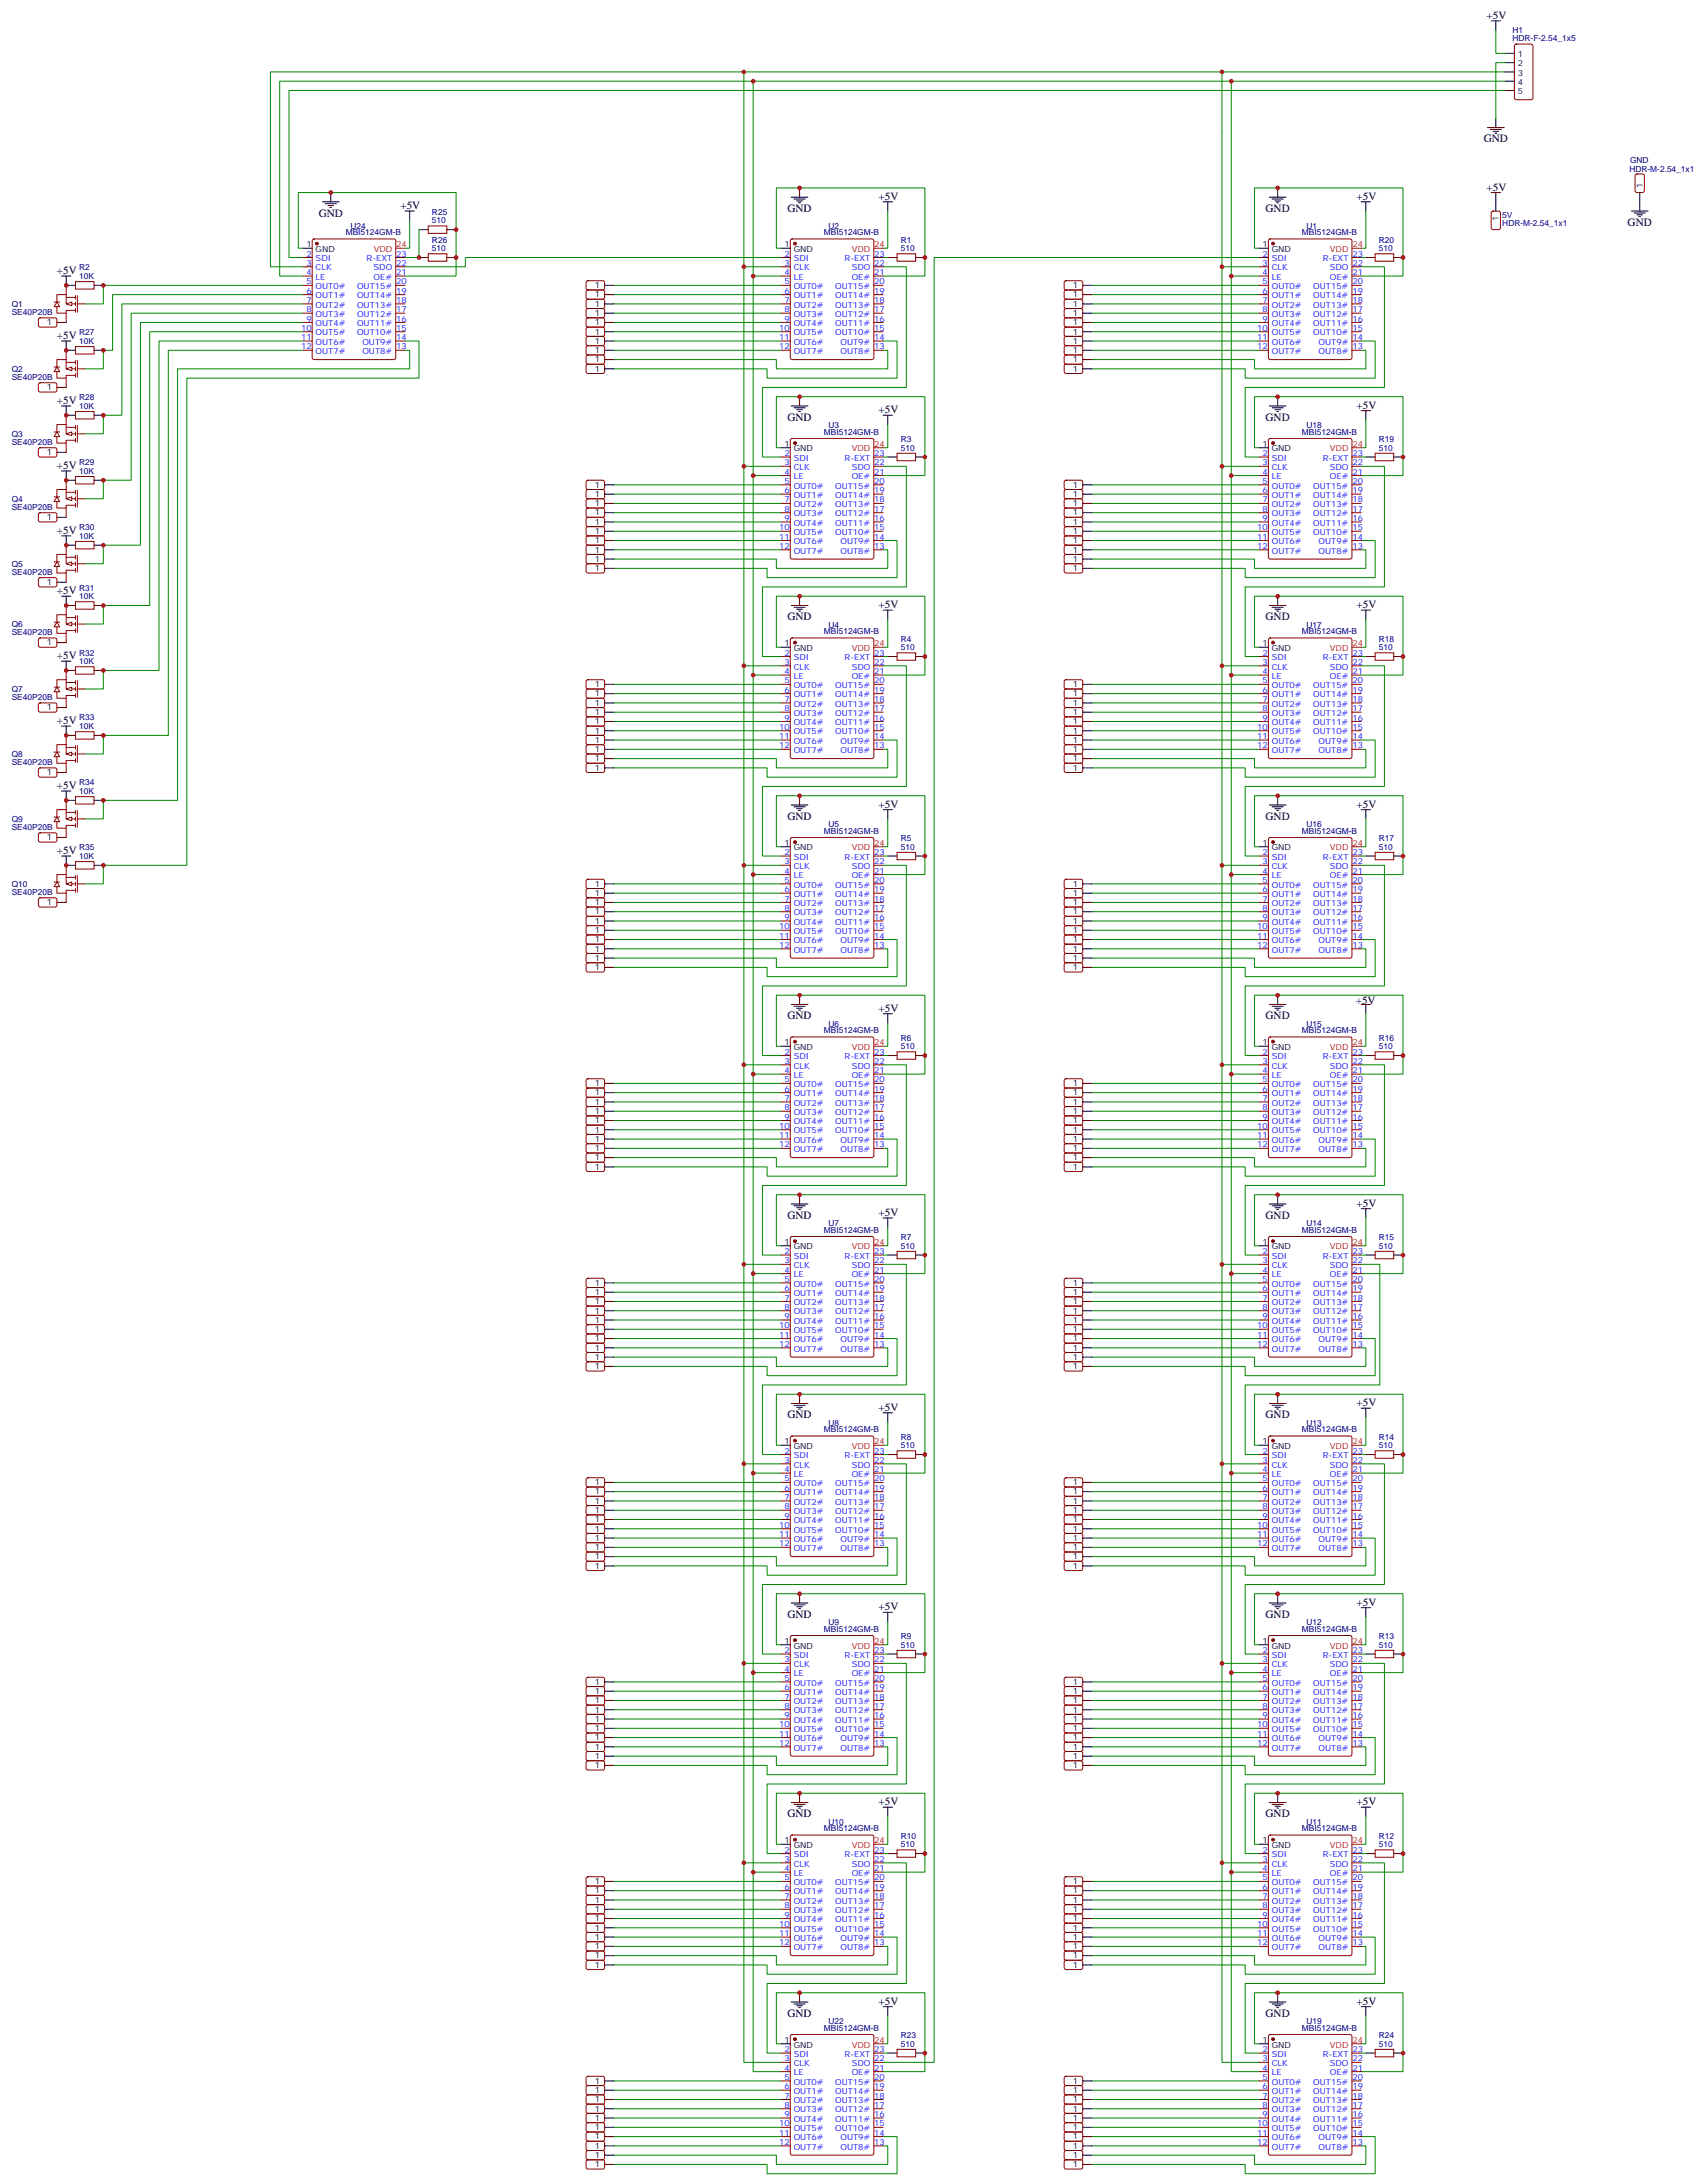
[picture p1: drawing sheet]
<svg xmlns="http://www.w3.org/2000/svg" width="648mm" height="830mm" viewBox="0 0 648 830" stroke-linecap="round" stroke-linejoin="round" font-family="sans-serif">
<defs><g id="words">
<g font-size="4.2">
<text x="564.9" y="7.2">+5V</text>
<text x="563.8" y="54.2">GND</text>
<text x="333.8" y="76">+5V</text>
<text x="515.5" y="76">+5V</text>
<text x="564.9" y="72.5">+5V</text>
<text x="121.1" y="82.4">GND</text>
<text x="152.2" y="79.6">+5V</text>
<text x="299.3" y="80.6">GND</text>
<text x="480.9" y="80.6">GND</text>
<text x="618.5" y="85.9">GND</text>
<text x="21.6" y="104.2">+5V</text>
<text x="21.6" y="128.9">+5V</text>
<text x="21.6" y="153.6">+5V</text>
<text x="515.5" y="155.4">+5V</text>
<text x="299.3" y="160">GND</text>
<text x="333.8" y="157.2">+5V</text>
<text x="480.9" y="160">GND</text>
<text x="21.6" y="178.3">+5V</text>
<text x="21.6" y="203">+5V</text>
<text x="21.6" y="226">+5V</text>
<text x="333.8" y="231.2">+5V</text>
<text x="515.5" y="231.2">+5V</text>
<text x="299.3" y="235.8">GND</text>
<text x="480.9" y="235.8">GND</text>
<text x="21.6" y="250.6">+5V</text>
<text x="21.6" y="275.3">+5V</text>
<text x="21.6" y="300">+5V</text>
<text x="299.3" y="311.7">GND</text>
<text x="333.8" y="307.1">+5V</text>
<text x="480.9" y="311.7">GND</text>
<text x="515.5" y="307.1">+5V</text>
<text x="21.6" y="324.7">+5V</text>
<text x="515.2" y="381.5">+5V</text>
<text x="299.3" y="387.5">GND</text>
<text x="333.8" y="384.7">+5V</text>
<text x="480.9" y="387.5">GND</text>
<text x="515.5" y="458.8">+5V</text>
<text x="299.3" y="463.4">GND</text>
<text x="333.8" y="462.3">+5V</text>
<text x="480.9" y="463.4">GND</text>
<text x="299.3" y="539.2">GND</text>
<text x="333.8" y="536.4">+5V</text>
<text x="480.9" y="539.2">GND</text>
<text x="515.5" y="534.6">+5V</text>
<text x="515.5" y="610.5">+5V</text>
<text x="299.3" y="615.1">GND</text>
<text x="333.8" y="612.2">+5V</text>
<text x="480.9" y="615.1">GND</text>
<text x="333.8" y="686.3">+5V</text>
<text x="515.5" y="686.3">+5V</text>
<text x="299.3" y="690.9">GND</text>
<text x="480.9" y="690.9">GND</text>
<text x="299.3" y="766.8">GND</text>
<text x="333.8" y="762.2">+5V</text>
<text x="480.9" y="766.8">GND</text>
<text x="515.5" y="762.2">+5V</text>
</g>
<g font-size="3.2" fill="#000080">
<text x="574.8" y="15.7">HDR-F-2.54_1x5</text>
<text x="574.8" y="12.6">H1</text>
<text x="619.2" y="65.3">HDR-M-2.54_1x1</text>
<text x="619.5" y="62">GND</text>
<text x="164.2" y="81.6">R25</text>
<text x="570.9" y="82.8">5V</text>
<text x="131.4" y="89.4">MBI5124GM-B</text>
<text x="133.2" y="87">U24</text>
<text x="164.2" y="84.8">510</text>
<text x="313.1" y="89.4">MBI5124GM-B</text>
<text x="314.9" y="87">U2</text>
<text x="494.8" y="89.4">MBI5124GM-B</text>
<text x="496.5" y="87">U1</text>
<text x="570.9" y="86">HDR-M-2.54_1x1</text>
<text x="164.2" y="95.4">510</text>
<text x="164.2" y="92.2">R26</text>
<text x="342.3" y="95.4">510</text>
<text x="342.3" y="92.2">R1</text>
<text x="524" y="95.4">510</text>
<text x="524" y="92.2">R20</text>
<text x="30.1" y="106">10K</text>
<text x="30.1" y="102.8">R2</text>
<text x="4.5" y="119.9">SE40P20B</text>
<text x="4.5" y="116.6">Q1</text>
<text x="30.1" y="130.7">10K</text>
<text x="30.1" y="127.5">R27</text>
<text x="4.5" y="141.3">Q2</text>
<text x="4.5" y="144.6">SE40P20B</text>
<text x="30.1" y="155.4">10K</text>
<text x="30.1" y="152.2">R28</text>
<text x="4.5" y="166">Q3</text>
<text x="313.1" y="165.3">MBI5124GM-B</text>
<text x="314.9" y="162.8">U3</text>
<text x="494.8" y="165.3">MBI5124GM-B</text>
<text x="496.5" y="162.8">U18</text>
<text x="4.5" y="169.3">SE40P20B</text>
<text x="342.3" y="171.3">510</text>
<text x="342.3" y="168">R3</text>
<text x="524" y="171.3">510</text>
<text x="524" y="168">R19</text>
<text x="30.1" y="176.9">R29</text>
<text x="30.1" y="180.1">10K</text>
<text x="4.5" y="190.7">Q4</text>
<text x="4.5" y="193.9">SE40P20B</text>
<text x="30.1" y="201.6">R30</text>
<text x="30.1" y="204.8">10K</text>
<text x="4.5" y="215.4">Q5</text>
<text x="4.5" y="218.6">SE40P20B</text>
<text x="30.1" y="227.7">10K</text>
<text x="30.1" y="224.5">R31</text>
<text x="4.5" y="238.4">Q6</text>
<text x="314.9" y="238.7">U4</text>
<text x="496.5" y="238.7">U17</text>
<text x="4.5" y="241.6">SE40P20B</text>
<text x="313.1" y="241.1">MBI5124GM-B</text>
<text x="342.3" y="243.9">R4</text>
<text x="494.8" y="241.1">MBI5124GM-B</text>
<text x="524" y="243.9">R18</text>
<text x="30.1" y="249.2">R32</text>
<text x="342.3" y="247.1">510</text>
<text x="524" y="247.1">510</text>
<text x="30.1" y="252.4">10K</text>
<text x="4.5" y="263.1">Q7</text>
<text x="4.5" y="266.3">SE40P20B</text>
<text x="30.1" y="273.9">R33</text>
<text x="30.1" y="277.1">10K</text>
<text x="4.5" y="287.7">Q8</text>
<text x="4.5" y="291">SE40P20B</text>
<text x="30.1" y="298.6">R34</text>
<text x="30.1" y="301.8">10K</text>
<text x="4.5" y="315.7">SE40P20B</text>
<text x="4.5" y="312.4">Q9</text>
<text x="313.1" y="317">MBI5124GM-B</text>
<text x="314.9" y="314.5">U5</text>
<text x="494.8" y="317">MBI5124GM-B</text>
<text x="496.5" y="314.5">U16</text>
<text x="30.1" y="323.3">R35</text>
<text x="342.3" y="323">510</text>
<text x="342.3" y="319.7">R5</text>
<text x="524" y="323">510</text>
<text x="524" y="319.7">R17</text>
<text x="30.1" y="326.5">10K</text>
<text x="4.5" y="340.3">SE40P20B</text>
<text x="4.5" y="337.1">Q10</text>
<text x="313.1" y="392.8">MBI5124GM-B</text>
<text x="314.9" y="390.3">U6</text>
<text x="342.3" y="395.6">R6</text>
<text x="494.8" y="392.8">MBI5124GM-B</text>
<text x="496.5" y="390.3">U15</text>
<text x="524" y="395.6">R16</text>
<text x="342.3" y="398.8">510</text>
<text x="524" y="398.8">510</text>
<text x="314.9" y="466.2">U7</text>
<text x="496.5" y="466.2">U14</text>
<text x="313.1" y="468.7">MBI5124GM-B</text>
<text x="342.3" y="471.4">R7</text>
<text x="494.8" y="468.7">MBI5124GM-B</text>
<text x="524" y="471.4">R15</text>
<text x="342.3" y="474.7">510</text>
<text x="524" y="474.7">510</text>
<text x="313.1" y="544.5">MBI5124GM-B</text>
<text x="314.9" y="542">U8</text>
<text x="494.8" y="544.5">MBI5124GM-B</text>
<text x="496.5" y="542">U13</text>
<text x="342.3" y="550.5">510</text>
<text x="342.3" y="547.3">R8</text>
<text x="524" y="550.5">510</text>
<text x="524" y="547.3">R14</text>
<text x="314.9" y="617.9">U9</text>
<text x="496.5" y="617.9">U12</text>
<text x="313.1" y="620.4">MBI5124GM-B</text>
<text x="342.3" y="623.1">R9</text>
<text x="494.8" y="620.4">MBI5124GM-B</text>
<text x="524" y="623.1">R13</text>
<text x="342.3" y="626.4">510</text>
<text x="524" y="626.4">510</text>
<text x="314.9" y="693.7">U10</text>
<text x="496.5" y="693.7">U11</text>
<text x="313.1" y="696.2">MBI5124GM-B</text>
<text x="342.3" y="699">R10</text>
<text x="494.8" y="696.2">MBI5124GM-B</text>
<text x="524" y="699">R12</text>
<text x="342.3" y="702.2">510</text>
<text x="524" y="702.2">510</text>
<text x="313.1" y="772.1">MBI5124GM-B</text>
<text x="314.9" y="769.6">U22</text>
<text x="494.8" y="772.1">MBI5124GM-B</text>
<text x="496.5" y="769.6">U19</text>
<text x="342.3" y="778.1">510</text>
<text x="342.3" y="774.8">R23</text>
<text x="524" y="778.1">510</text>
<text x="524" y="774.8">R24</text>
</g>
<g font-size="3.2">
<text x="576.8" y="21.7">1</text>
<text x="576.8" y="25.2">2</text>
<text x="576.8" y="28.8">3</text>
<text x="576.8" y="32.3">4</text>
<text x="576.8" y="35.8">5</text>
<text x="624.2" y="71.4" transform="rotate(-90 624.2 71.4)">1</text>
<text x="569.5" y="84" transform="rotate(-90 569.5 84)">1</text>
<text x="116.4" y="94">1</text>
<text x="119.9" y="95.8">GND</text>
<text x="298.1" y="94">1</text>
<text x="301.6" y="95.8">GND</text>
<text x="479.8" y="94">1</text>
<text x="483.3" y="95.8">GND</text>
<text x="226" y="109.5">1</text>
<text x="226" y="113.1">1</text>
<text x="407.7" y="109.5">1</text>
<text x="407.7" y="113.1">1</text>
<text x="226" y="116.6">1</text>
<text x="407.7" y="116.6">1</text>
<text x="17.8" y="123.6">1</text>
<text x="226" y="120.1">1</text>
<text x="226" y="123.6">1</text>
<text x="407.7" y="120.1">1</text>
<text x="407.7" y="123.6">1</text>
<text x="226" y="127.2">1</text>
<text x="226" y="130.7">1</text>
<text x="407.7" y="127.2">1</text>
<text x="407.7" y="130.7">1</text>
<text x="226" y="134.2">1</text>
<text x="226" y="137.8">1</text>
<text x="407.7" y="134.2">1</text>
<text x="407.7" y="137.8">1</text>
<text x="226" y="141.3">1</text>
<text x="407.7" y="141.3">1</text>
<text x="17.8" y="148.3">1</text>
<text x="17.8" y="173">1</text>
<text x="298.1" y="169.9">1</text>
<text x="301.6" y="171.6">GND</text>
<text x="479.8" y="169.9">1</text>
<text x="483.3" y="171.6">GND</text>
<text x="226" y="185.4">1</text>
<text x="407.7" y="185.4">1</text>
<text x="226" y="188.9">1</text>
<text x="407.7" y="188.9">1</text>
<text x="17.8" y="197.7">1</text>
<text x="226" y="192.4">1</text>
<text x="226" y="196">1</text>
<text x="407.7" y="192.4">1</text>
<text x="407.7" y="196">1</text>
<text x="226" y="199.5">1</text>
<text x="226" y="203">1</text>
<text x="407.7" y="199.5">1</text>
<text x="407.7" y="203">1</text>
<text x="226" y="206.6">1</text>
<text x="407.7" y="206.6">1</text>
<text x="226" y="210.1">1</text>
<text x="226" y="213.6">1</text>
<text x="407.7" y="210.1">1</text>
<text x="407.7" y="213.6">1</text>
<text x="226" y="217.1">1</text>
<text x="407.7" y="217.1">1</text>
<text x="17.8" y="222.4">1</text>
<text x="17.8" y="245.4">1</text>
<text x="298.1" y="245.7">1</text>
<text x="479.8" y="245.7">1</text>
<text x="301.6" y="247.5">GND</text>
<text x="483.3" y="247.5">GND</text>
<text x="226" y="261.2">1</text>
<text x="407.7" y="261.2">1</text>
<text x="226" y="264.8">1</text>
<text x="226" y="268.3">1</text>
<text x="407.7" y="264.8">1</text>
<text x="407.7" y="268.3">1</text>
<text x="17.8" y="270.1">1</text>
<text x="226" y="271.8">1</text>
<text x="226" y="275.3">1</text>
<text x="407.7" y="271.8">1</text>
<text x="407.7" y="275.3">1</text>
<text x="226" y="278.9">1</text>
<text x="407.7" y="278.9">1</text>
<text x="226" y="282.4">1</text>
<text x="226" y="285.9">1</text>
<text x="407.7" y="282.4">1</text>
<text x="407.7" y="285.9">1</text>
<text x="226" y="289.5">1</text>
<text x="226" y="293">1</text>
<text x="407.7" y="289.5">1</text>
<text x="407.7" y="293">1</text>
<text x="17.8" y="294.7">1</text>
<text x="17.8" y="319.4">1</text>
<text x="298.1" y="321.6">1</text>
<text x="301.6" y="323.3">GND</text>
<text x="479.8" y="321.6">1</text>
<text x="483.3" y="323.3">GND</text>
<text x="226" y="337.1">1</text>
<text x="226" y="340.6">1</text>
<text x="407.7" y="337.1">1</text>
<text x="407.7" y="340.6">1</text>
<text x="17.8" y="344.1">1</text>
<text x="226" y="344.1">1</text>
<text x="226" y="347.7">1</text>
<text x="407.7" y="344.1">1</text>
<text x="407.7" y="347.7">1</text>
<text x="226" y="351.2">1</text>
<text x="407.7" y="351.2">1</text>
<text x="226" y="354.7">1</text>
<text x="226" y="358.2">1</text>
<text x="407.7" y="354.7">1</text>
<text x="407.7" y="358.2">1</text>
<text x="226" y="361.8">1</text>
<text x="226" y="365.3">1</text>
<text x="407.7" y="361.8">1</text>
<text x="407.7" y="365.3">1</text>
<text x="226" y="368.8">1</text>
<text x="407.7" y="368.8">1</text>
<text x="298.1" y="397.4">1</text>
<text x="301.6" y="399.2">GND</text>
<text x="479.8" y="397.4">1</text>
<text x="483.3" y="399.2">GND</text>
<text x="226" y="412.9">1</text>
<text x="407.7" y="412.9">1</text>
<text x="226" y="416.5">1</text>
<text x="226" y="420">1</text>
<text x="407.7" y="416.5">1</text>
<text x="407.7" y="420">1</text>
<text x="226" y="423.5">1</text>
<text x="407.7" y="423.5">1</text>
<text x="226" y="427">1</text>
<text x="226" y="430.6">1</text>
<text x="407.7" y="427">1</text>
<text x="407.7" y="430.6">1</text>
<text x="226" y="434.1">1</text>
<text x="226" y="437.6">1</text>
<text x="407.7" y="434.1">1</text>
<text x="407.7" y="437.6">1</text>
<text x="226" y="441.1">1</text>
<text x="407.7" y="441.1">1</text>
<text x="226" y="444.7">1</text>
<text x="407.7" y="444.7">1</text>
<text x="298.1" y="473.3">1</text>
<text x="479.8" y="473.3">1</text>
<text x="301.6" y="475">GND</text>
<text x="483.3" y="475">GND</text>
<text x="226" y="488.8">1</text>
<text x="407.7" y="488.8">1</text>
<text x="226" y="492.3">1</text>
<text x="226" y="495.8">1</text>
<text x="407.7" y="492.3">1</text>
<text x="407.7" y="495.8">1</text>
<text x="226" y="499.4">1</text>
<text x="226" y="502.9">1</text>
<text x="407.7" y="499.4">1</text>
<text x="407.7" y="502.9">1</text>
<text x="226" y="506.4">1</text>
<text x="226" y="509.9">1</text>
<text x="407.7" y="506.4">1</text>
<text x="407.7" y="509.9">1</text>
<text x="226" y="513.5">1</text>
<text x="407.7" y="513.5">1</text>
<text x="226" y="517">1</text>
<text x="226" y="520.5">1</text>
<text x="407.7" y="517">1</text>
<text x="407.7" y="520.5">1</text>
<text x="298.1" y="549.1">1</text>
<text x="301.6" y="550.9">GND</text>
<text x="479.8" y="549.1">1</text>
<text x="483.3" y="550.9">GND</text>
<text x="226" y="564.6">1</text>
<text x="226" y="568.1">1</text>
<text x="407.7" y="564.6">1</text>
<text x="407.7" y="568.1">1</text>
<text x="226" y="571.7">1</text>
<text x="226" y="575.2">1</text>
<text x="407.7" y="571.7">1</text>
<text x="407.7" y="575.2">1</text>
<text x="226" y="578.7">1</text>
<text x="407.7" y="578.7">1</text>
<text x="226" y="582.3">1</text>
<text x="226" y="585.8">1</text>
<text x="407.7" y="582.3">1</text>
<text x="407.7" y="585.8">1</text>
<text x="226" y="589.3">1</text>
<text x="226" y="592.8">1</text>
<text x="407.7" y="589.3">1</text>
<text x="407.7" y="592.8">1</text>
<text x="226" y="596.4">1</text>
<text x="407.7" y="596.4">1</text>
<text x="298.1" y="624.9">1</text>
<text x="301.6" y="626.7">GND</text>
<text x="479.8" y="624.9">1</text>
<text x="483.3" y="626.7">GND</text>
<text x="226" y="640.5">1</text>
<text x="407.7" y="640.5">1</text>
<text x="226" y="644">1</text>
<text x="226" y="647.5">1</text>
<text x="407.7" y="644">1</text>
<text x="407.7" y="647.5">1</text>
<text x="226" y="651.1">1</text>
<text x="407.7" y="651.1">1</text>
<text x="226" y="654.6">1</text>
<text x="226" y="658.1">1</text>
<text x="407.7" y="654.6">1</text>
<text x="407.7" y="658.1">1</text>
<text x="226" y="661.6">1</text>
<text x="226" y="665.2">1</text>
<text x="407.7" y="661.6">1</text>
<text x="407.7" y="665.2">1</text>
<text x="226" y="668.7">1</text>
<text x="407.7" y="668.7">1</text>
<text x="226" y="672.2">1</text>
<text x="407.7" y="672.2">1</text>
<text x="298.1" y="700.8">1</text>
<text x="479.8" y="700.8">1</text>
<text x="301.6" y="702.6">GND</text>
<text x="483.3" y="702.6">GND</text>
<text x="226" y="716.3">1</text>
<text x="226" y="719.8">1</text>
<text x="407.7" y="716.3">1</text>
<text x="407.7" y="719.8">1</text>
<text x="226" y="723.4">1</text>
<text x="407.7" y="723.4">1</text>
<text x="226" y="726.9">1</text>
<text x="226" y="730.4">1</text>
<text x="407.7" y="726.9">1</text>
<text x="407.7" y="730.4">1</text>
<text x="226" y="734">1</text>
<text x="226" y="737.5">1</text>
<text x="407.7" y="734">1</text>
<text x="407.7" y="737.5">1</text>
<text x="226" y="741">1</text>
<text x="407.7" y="741">1</text>
<text x="226" y="744.5">1</text>
<text x="226" y="748.1">1</text>
<text x="407.7" y="744.5">1</text>
<text x="407.7" y="748.1">1</text>
<text x="298.1" y="776.6">1</text>
<text x="301.6" y="778.4">GND</text>
<text x="479.8" y="776.6">1</text>
<text x="483.3" y="778.4">GND</text>
<text x="226" y="792.2">1</text>
<text x="226" y="795.7">1</text>
<text x="407.7" y="792.2">1</text>
<text x="407.7" y="795.7">1</text>
<text x="226" y="799.2">1</text>
<text x="226" y="802.7">1</text>
<text x="407.7" y="799.2">1</text>
<text x="407.7" y="802.7">1</text>
<text x="226" y="806.3">1</text>
<text x="226" y="809.8">1</text>
<text x="407.7" y="806.3">1</text>
<text x="407.7" y="809.8">1</text>
<text x="226" y="813.3">1</text>
<text x="407.7" y="813.3">1</text>
<text x="226" y="816.9">1</text>
<text x="226" y="820.4">1</text>
<text x="407.7" y="816.9">1</text>
<text x="407.7" y="820.4">1</text>
<text x="226" y="823.9">1</text>
<text x="407.7" y="823.9">1</text>
</g>
<g font-size="3.2" fill="#f00">
<text x="142" y="95.8">VDD</text>
<text x="150.6" y="94">24</text>
<text x="323.7" y="95.8">VDD</text>
<text x="332.2" y="94">24</text>
<text x="505.4" y="95.8">VDD</text>
<text x="513.9" y="94">24</text>
<text x="323.7" y="171.6">VDD</text>
<text x="332.2" y="169.9">24</text>
<text x="505.4" y="171.6">VDD</text>
<text x="513.9" y="169.9">24</text>
<text x="332.2" y="245.7">24</text>
<text x="513.9" y="245.7">24</text>
<text x="323.7" y="247.5">VDD</text>
<text x="505.4" y="247.5">VDD</text>
<text x="323.7" y="323.3">VDD</text>
<text x="332.2" y="321.6">24</text>
<text x="505.4" y="323.3">VDD</text>
<text x="513.9" y="321.6">24</text>
<text x="323.7" y="399.2">VDD</text>
<text x="332.2" y="397.4">24</text>
<text x="505.4" y="399.2">VDD</text>
<text x="513.9" y="397.4">24</text>
<text x="332.2" y="473.3">24</text>
<text x="513.9" y="473.3">24</text>
<text x="323.7" y="475">VDD</text>
<text x="505.4" y="475">VDD</text>
<text x="323.7" y="550.9">VDD</text>
<text x="332.2" y="549.1">24</text>
<text x="505.4" y="550.9">VDD</text>
<text x="513.9" y="549.1">24</text>
<text x="323.7" y="626.7">VDD</text>
<text x="332.2" y="624.9">24</text>
<text x="505.4" y="626.7">VDD</text>
<text x="513.9" y="624.9">24</text>
<text x="332.2" y="700.8">24</text>
<text x="513.9" y="700.8">24</text>
<text x="323.7" y="702.6">VDD</text>
<text x="505.4" y="702.6">VDD</text>
<text x="323.7" y="778.4">VDD</text>
<text x="332.2" y="776.6">24</text>
<text x="505.4" y="778.4">VDD</text>
<text x="513.9" y="776.6">24</text>
</g>
<g font-size="3.2" fill="#00f">
<text x="116.4" y="97.5">2</text>
<text x="116.4" y="101.1">3</text>
<text x="119.9" y="99.3">SDI</text>
<text x="139.3" y="99.3">R-EXT</text>
<text x="150.6" y="101.1">22</text>
<text x="150.6" y="97.5">23</text>
<text x="298.1" y="97.5">2</text>
<text x="298.1" y="101.1">3</text>
<text x="301.6" y="99.3">SDI</text>
<text x="321" y="99.3">R-EXT</text>
<text x="332.2" y="101.1">22</text>
<text x="332.2" y="97.5">23</text>
<text x="479.8" y="97.5">2</text>
<text x="479.8" y="101.1">3</text>
<text x="483.3" y="99.3">SDI</text>
<text x="502.7" y="99.3">R-EXT</text>
<text x="513.9" y="101.1">22</text>
<text x="513.9" y="97.5">23</text>
<text x="116.4" y="104.6">4</text>
<text x="119.9" y="102.8">CLK</text>
<text x="119.9" y="106.4">LE</text>
<text x="142" y="102.8">SDO</text>
<text x="142" y="106.4">OE#</text>
<text x="150.6" y="104.6">21</text>
<text x="298.1" y="104.6">4</text>
<text x="301.6" y="102.8">CLK</text>
<text x="301.6" y="106.4">LE</text>
<text x="323.7" y="102.8">SDO</text>
<text x="323.7" y="106.4">OE#</text>
<text x="332.2" y="104.6">21</text>
<text x="479.8" y="104.6">4</text>
<text x="483.3" y="102.8">CLK</text>
<text x="483.3" y="106.4">LE</text>
<text x="505.3" y="102.8">SDO</text>
<text x="505.3" y="106.4">OE#</text>
<text x="513.9" y="104.6">21</text>
<text x="116.4" y="108.1">5</text>
<text x="116.4" y="111.7">6</text>
<text x="119.9" y="109.9">OUT0#</text>
<text x="119.9" y="113.4">OUT1#</text>
<text x="135.7" y="113.4">OUT14#</text>
<text x="135.7" y="109.9">OUT15#</text>
<text x="150.6" y="111.7">19</text>
<text x="150.6" y="108.1">20</text>
<text x="298.1" y="108.1">5</text>
<text x="298.1" y="111.7">6</text>
<text x="301.6" y="109.9">OUT0#</text>
<text x="301.6" y="113.4">OUT1#</text>
<text x="317.4" y="113.4">OUT14#</text>
<text x="317.4" y="109.9">OUT15#</text>
<text x="332.2" y="111.7">19</text>
<text x="332.2" y="108.1">20</text>
<text x="479.8" y="108.1">5</text>
<text x="479.8" y="111.7">6</text>
<text x="483.3" y="109.9">OUT0#</text>
<text x="483.3" y="113.4">OUT1#</text>
<text x="499" y="113.4">OUT14#</text>
<text x="499" y="109.9">OUT15#</text>
<text x="513.9" y="111.7">19</text>
<text x="513.9" y="108.1">20</text>
<text x="116.4" y="115.2">7</text>
<text x="116.4" y="118.7">8</text>
<text x="119.9" y="116.9">OUT2#</text>
<text x="135.7" y="116.9">OUT13#</text>
<text x="150.6" y="118.7">17</text>
<text x="150.6" y="115.2">18</text>
<text x="298.1" y="115.2">7</text>
<text x="298.1" y="118.7">8</text>
<text x="301.6" y="116.9">OUT2#</text>
<text x="317.4" y="116.9">OUT13#</text>
<text x="332.2" y="118.7">17</text>
<text x="332.2" y="115.2">18</text>
<text x="479.8" y="115.2">7</text>
<text x="479.8" y="118.7">8</text>
<text x="483.3" y="116.9">OUT2#</text>
<text x="499" y="116.9">OUT13#</text>
<text x="513.9" y="118.7">17</text>
<text x="513.9" y="115.2">18</text>
<text x="114.4" y="125.8">10</text>
<text x="116.4" y="122.2">9</text>
<text x="119.9" y="120.5">OUT3#</text>
<text x="119.9" y="124">OUT4#</text>
<text x="135.7" y="124">OUT11#</text>
<text x="135.7" y="120.5">OUT12#</text>
<text x="150.6" y="125.8">15</text>
<text x="150.6" y="122.2">16</text>
<text x="296.1" y="125.8">10</text>
<text x="298.1" y="122.2">9</text>
<text x="301.6" y="120.5">OUT3#</text>
<text x="301.6" y="124">OUT4#</text>
<text x="317.4" y="124">OUT11#</text>
<text x="317.4" y="120.5">OUT12#</text>
<text x="332.2" y="125.8">15</text>
<text x="332.2" y="122.2">16</text>
<text x="477.8" y="125.8">10</text>
<text x="479.8" y="122.2">9</text>
<text x="483.3" y="120.5">OUT3#</text>
<text x="483.3" y="124">OUT4#</text>
<text x="499" y="124">OUT11#</text>
<text x="499" y="120.5">OUT12#</text>
<text x="513.9" y="125.8">15</text>
<text x="513.9" y="122.2">16</text>
<text x="114.4" y="129.3">11</text>
<text x="119.9" y="127.5">OUT5#</text>
<text x="119.9" y="131.1">OUT6#</text>
<text x="135.7" y="127.5">OUT10#</text>
<text x="137.7" y="131.1">OUT9#</text>
<text x="150.6" y="129.3">14</text>
<text x="296.1" y="129.3">11</text>
<text x="301.6" y="127.5">OUT5#</text>
<text x="301.6" y="131.1">OUT6#</text>
<text x="317.4" y="127.5">OUT10#</text>
<text x="319.4" y="131.1">OUT9#</text>
<text x="332.2" y="129.3">14</text>
<text x="477.8" y="129.3">11</text>
<text x="483.3" y="127.5">OUT5#</text>
<text x="483.3" y="131.1">OUT6#</text>
<text x="499" y="127.5">OUT10#</text>
<text x="501.1" y="131.1">OUT9#</text>
<text x="513.9" y="129.3">14</text>
<text x="114.4" y="132.8">12</text>
<text x="119.9" y="134.6">OUT7#</text>
<text x="137.7" y="134.6">OUT8#</text>
<text x="150.6" y="132.8">13</text>
<text x="296.1" y="132.8">12</text>
<text x="301.6" y="134.6">OUT7#</text>
<text x="319.4" y="134.6">OUT8#</text>
<text x="332.2" y="132.8">13</text>
<text x="477.8" y="132.8">12</text>
<text x="483.3" y="134.6">OUT7#</text>
<text x="501.1" y="134.6">OUT8#</text>
<text x="513.9" y="132.8">13</text>
<text x="298.1" y="173.4">2</text>
<text x="332.2" y="173.4">23</text>
<text x="479.8" y="173.4">2</text>
<text x="513.9" y="173.4">23</text>
<text x="298.1" y="176.9">3</text>
<text x="301.6" y="175.2">SDI</text>
<text x="301.6" y="178.7">CLK</text>
<text x="321" y="175.2">R-EXT</text>
<text x="323.7" y="178.7">SDO</text>
<text x="332.2" y="176.9">22</text>
<text x="479.8" y="176.9">3</text>
<text x="483.3" y="175.2">SDI</text>
<text x="483.3" y="178.7">CLK</text>
<text x="502.7" y="175.2">R-EXT</text>
<text x="505.3" y="178.7">SDO</text>
<text x="513.9" y="176.9">22</text>
<text x="298.1" y="180.4">4</text>
<text x="298.1" y="184">5</text>
<text x="301.6" y="182.2">LE</text>
<text x="301.6" y="185.7">OUT0#</text>
<text x="317.4" y="185.7">OUT15#</text>
<text x="323.7" y="182.2">OE#</text>
<text x="332.2" y="184">20</text>
<text x="332.2" y="180.4">21</text>
<text x="479.8" y="180.4">4</text>
<text x="479.8" y="184">5</text>
<text x="483.3" y="182.2">LE</text>
<text x="483.3" y="185.7">OUT0#</text>
<text x="499" y="185.7">OUT15#</text>
<text x="505.3" y="182.2">OE#</text>
<text x="513.9" y="184">20</text>
<text x="513.9" y="180.4">21</text>
<text x="298.1" y="187.5">6</text>
<text x="298.1" y="191">7</text>
<text x="301.6" y="189.3">OUT1#</text>
<text x="317.4" y="189.3">OUT14#</text>
<text x="332.2" y="191">18</text>
<text x="332.2" y="187.5">19</text>
<text x="479.8" y="187.5">6</text>
<text x="479.8" y="191">7</text>
<text x="483.3" y="189.3">OUT1#</text>
<text x="499" y="189.3">OUT14#</text>
<text x="513.9" y="191">18</text>
<text x="513.9" y="187.5">19</text>
<text x="298.1" y="194.6">8</text>
<text x="301.6" y="192.8">OUT2#</text>
<text x="301.6" y="196.3">OUT3#</text>
<text x="317.4" y="196.3">OUT12#</text>
<text x="317.4" y="192.8">OUT13#</text>
<text x="332.2" y="194.6">17</text>
<text x="479.8" y="194.6">8</text>
<text x="483.3" y="192.8">OUT2#</text>
<text x="483.3" y="196.3">OUT3#</text>
<text x="499" y="196.3">OUT12#</text>
<text x="499" y="192.8">OUT13#</text>
<text x="513.9" y="194.6">17</text>
<text x="296.1" y="201.6">10</text>
<text x="298.1" y="198.1">9</text>
<text x="301.6" y="199.8">OUT4#</text>
<text x="301.6" y="203.4">OUT5#</text>
<text x="317.4" y="203.4">OUT10#</text>
<text x="317.4" y="199.8">OUT11#</text>
<text x="332.2" y="201.6">15</text>
<text x="332.2" y="198.1">16</text>
<text x="477.8" y="201.6">10</text>
<text x="479.8" y="198.1">9</text>
<text x="483.3" y="199.8">OUT4#</text>
<text x="483.3" y="203.4">OUT5#</text>
<text x="499" y="203.4">OUT10#</text>
<text x="499" y="199.8">OUT11#</text>
<text x="513.9" y="201.6">15</text>
<text x="513.9" y="198.1">16</text>
<text x="296.1" y="205.1">11</text>
<text x="296.1" y="208.7">12</text>
<text x="301.6" y="206.9">OUT6#</text>
<text x="319.4" y="206.9">OUT9#</text>
<text x="332.2" y="208.7">13</text>
<text x="332.2" y="205.1">14</text>
<text x="477.8" y="205.1">11</text>
<text x="477.8" y="208.7">12</text>
<text x="483.3" y="206.9">OUT6#</text>
<text x="501.1" y="206.9">OUT9#</text>
<text x="513.9" y="208.7">13</text>
<text x="513.9" y="205.1">14</text>
<text x="301.6" y="210.4">OUT7#</text>
<text x="319.4" y="210.4">OUT8#</text>
<text x="483.3" y="210.4">OUT7#</text>
<text x="501.1" y="210.4">OUT8#</text>
<text x="298.1" y="249.2">2</text>
<text x="301.6" y="251">SDI</text>
<text x="321" y="251">R-EXT</text>
<text x="332.2" y="249.2">23</text>
<text x="479.8" y="249.2">2</text>
<text x="483.3" y="251">SDI</text>
<text x="502.7" y="251">R-EXT</text>
<text x="513.9" y="249.2">23</text>
<text x="298.1" y="252.8">3</text>
<text x="298.1" y="256.3">4</text>
<text x="301.6" y="254.5">CLK</text>
<text x="323.7" y="254.5">SDO</text>
<text x="332.2" y="256.3">21</text>
<text x="332.2" y="252.8">22</text>
<text x="479.8" y="252.8">3</text>
<text x="479.8" y="256.3">4</text>
<text x="483.3" y="254.5">CLK</text>
<text x="505.3" y="254.5">SDO</text>
<text x="513.9" y="256.3">21</text>
<text x="513.9" y="252.8">22</text>
<text x="298.1" y="259.8">5</text>
<text x="298.1" y="263.3">6</text>
<text x="301.6" y="258.1">LE</text>
<text x="301.6" y="261.6">OUT0#</text>
<text x="317.4" y="261.6">OUT15#</text>
<text x="323.7" y="258.1">OE#</text>
<text x="332.2" y="263.3">19</text>
<text x="332.2" y="259.8">20</text>
<text x="479.8" y="259.8">5</text>
<text x="479.8" y="263.3">6</text>
<text x="483.3" y="258.1">LE</text>
<text x="483.3" y="261.6">OUT0#</text>
<text x="499" y="261.6">OUT15#</text>
<text x="505.3" y="258.1">OE#</text>
<text x="513.9" y="263.3">19</text>
<text x="513.9" y="259.8">20</text>
<text x="298.1" y="266.9">7</text>
<text x="301.6" y="265.1">OUT1#</text>
<text x="301.6" y="268.6">OUT2#</text>
<text x="317.4" y="268.6">OUT13#</text>
<text x="317.4" y="265.1">OUT14#</text>
<text x="332.2" y="266.9">18</text>
<text x="479.8" y="266.9">7</text>
<text x="483.3" y="265.1">OUT1#</text>
<text x="483.3" y="268.6">OUT2#</text>
<text x="499" y="268.6">OUT13#</text>
<text x="499" y="265.1">OUT14#</text>
<text x="513.9" y="266.9">18</text>
<text x="298.1" y="270.4">8</text>
<text x="298.1" y="273.9">9</text>
<text x="301.6" y="272.2">OUT3#</text>
<text x="301.6" y="275.7">OUT4#</text>
<text x="317.4" y="275.7">OUT11#</text>
<text x="317.4" y="272.2">OUT12#</text>
<text x="332.2" y="273.9">16</text>
<text x="332.2" y="270.4">17</text>
<text x="479.8" y="270.4">8</text>
<text x="479.8" y="273.9">9</text>
<text x="483.3" y="272.2">OUT3#</text>
<text x="483.3" y="275.7">OUT4#</text>
<text x="499" y="275.7">OUT11#</text>
<text x="499" y="272.2">OUT12#</text>
<text x="513.9" y="273.9">16</text>
<text x="513.9" y="270.4">17</text>
<text x="296.1" y="277.5">10</text>
<text x="296.1" y="281">11</text>
<text x="301.6" y="279.2">OUT5#</text>
<text x="317.4" y="279.2">OUT10#</text>
<text x="332.2" y="281">14</text>
<text x="332.2" y="277.5">15</text>
<text x="477.8" y="277.5">10</text>
<text x="477.8" y="281">11</text>
<text x="483.3" y="279.2">OUT5#</text>
<text x="499" y="279.2">OUT10#</text>
<text x="513.9" y="281">14</text>
<text x="513.9" y="277.5">15</text>
<text x="296.1" y="284.5">12</text>
<text x="301.6" y="282.8">OUT6#</text>
<text x="301.6" y="286.3">OUT7#</text>
<text x="319.4" y="286.3">OUT8#</text>
<text x="319.4" y="282.8">OUT9#</text>
<text x="332.2" y="284.5">13</text>
<text x="477.8" y="284.5">12</text>
<text x="483.3" y="282.8">OUT6#</text>
<text x="483.3" y="286.3">OUT7#</text>
<text x="501.1" y="286.3">OUT8#</text>
<text x="501.1" y="282.8">OUT9#</text>
<text x="513.9" y="284.5">13</text>
<text x="298.1" y="325.1">2</text>
<text x="298.1" y="328.6">3</text>
<text x="301.6" y="326.8">SDI</text>
<text x="321" y="326.8">R-EXT</text>
<text x="332.2" y="328.6">22</text>
<text x="332.2" y="325.1">23</text>
<text x="479.8" y="325.1">2</text>
<text x="479.8" y="328.6">3</text>
<text x="483.3" y="326.8">SDI</text>
<text x="502.7" y="326.8">R-EXT</text>
<text x="513.9" y="328.6">22</text>
<text x="513.9" y="325.1">23</text>
<text x="298.1" y="332.1">4</text>
<text x="298.1" y="335.7">5</text>
<text x="301.6" y="330.4">CLK</text>
<text x="301.6" y="333.9">LE</text>
<text x="323.7" y="330.4">SDO</text>
<text x="323.7" y="333.9">OE#</text>
<text x="332.2" y="335.7">20</text>
<text x="332.2" y="332.1">21</text>
<text x="479.8" y="332.1">4</text>
<text x="479.8" y="335.7">5</text>
<text x="483.3" y="330.4">CLK</text>
<text x="483.3" y="333.9">LE</text>
<text x="505.3" y="330.4">SDO</text>
<text x="505.3" y="333.9">OE#</text>
<text x="513.9" y="335.7">20</text>
<text x="513.9" y="332.1">21</text>
<text x="298.1" y="339.2">6</text>
<text x="301.6" y="337.4">OUT0#</text>
<text x="301.6" y="341">OUT1#</text>
<text x="317.4" y="341">OUT14#</text>
<text x="317.4" y="337.4">OUT15#</text>
<text x="332.2" y="339.2">19</text>
<text x="479.8" y="339.2">6</text>
<text x="483.3" y="337.4">OUT0#</text>
<text x="483.3" y="341">OUT1#</text>
<text x="499" y="341">OUT14#</text>
<text x="499" y="337.4">OUT15#</text>
<text x="513.9" y="339.2">19</text>
<text x="298.1" y="342.7">7</text>
<text x="298.1" y="346.3">8</text>
<text x="301.6" y="344.5">OUT2#</text>
<text x="317.4" y="344.5">OUT13#</text>
<text x="332.2" y="346.3">17</text>
<text x="332.2" y="342.7">18</text>
<text x="479.8" y="342.7">7</text>
<text x="479.8" y="346.3">8</text>
<text x="483.3" y="344.5">OUT2#</text>
<text x="499" y="344.5">OUT13#</text>
<text x="513.9" y="346.3">17</text>
<text x="513.9" y="342.7">18</text>
<text x="296.1" y="353.3">10</text>
<text x="298.1" y="349.8">9</text>
<text x="301.6" y="348">OUT3#</text>
<text x="301.6" y="351.5">OUT4#</text>
<text x="317.4" y="351.5">OUT11#</text>
<text x="317.4" y="348">OUT12#</text>
<text x="332.2" y="353.3">15</text>
<text x="332.2" y="349.8">16</text>
<text x="477.8" y="353.3">10</text>
<text x="479.8" y="349.8">9</text>
<text x="483.3" y="348">OUT3#</text>
<text x="483.3" y="351.5">OUT4#</text>
<text x="499" y="351.5">OUT11#</text>
<text x="499" y="348">OUT12#</text>
<text x="513.9" y="353.3">15</text>
<text x="513.9" y="349.8">16</text>
<text x="296.1" y="356.8">11</text>
<text x="301.6" y="355.1">OUT5#</text>
<text x="301.6" y="358.6">OUT6#</text>
<text x="317.4" y="355.1">OUT10#</text>
<text x="319.4" y="358.6">OUT9#</text>
<text x="332.2" y="356.8">14</text>
<text x="477.8" y="356.8">11</text>
<text x="483.3" y="355.1">OUT5#</text>
<text x="483.3" y="358.6">OUT6#</text>
<text x="499" y="355.1">OUT10#</text>
<text x="501.1" y="358.6">OUT9#</text>
<text x="513.9" y="356.8">14</text>
<text x="296.1" y="360.4">12</text>
<text x="301.6" y="362.1">OUT7#</text>
<text x="319.4" y="362.1">OUT8#</text>
<text x="332.2" y="360.4">13</text>
<text x="477.8" y="360.4">12</text>
<text x="483.3" y="362.1">OUT7#</text>
<text x="501.1" y="362.1">OUT8#</text>
<text x="513.9" y="360.4">13</text>
<text x="298.1" y="400.9">2</text>
<text x="332.2" y="400.9">23</text>
<text x="479.8" y="400.9">2</text>
<text x="513.9" y="400.9">23</text>
<text x="298.1" y="404.5">3</text>
<text x="298.1" y="408">4</text>
<text x="301.6" y="402.7">SDI</text>
<text x="301.6" y="406.2">CLK</text>
<text x="321" y="402.7">R-EXT</text>
<text x="323.7" y="406.2">SDO</text>
<text x="332.2" y="408">21</text>
<text x="332.2" y="404.5">22</text>
<text x="479.8" y="404.5">3</text>
<text x="479.8" y="408">4</text>
<text x="483.3" y="402.7">SDI</text>
<text x="483.3" y="406.2">CLK</text>
<text x="502.7" y="402.7">R-EXT</text>
<text x="505.3" y="406.2">SDO</text>
<text x="513.9" y="408">21</text>
<text x="513.9" y="404.5">22</text>
<text x="298.1" y="411.5">5</text>
<text x="301.6" y="409.8">LE</text>
<text x="301.6" y="413.3">OUT0#</text>
<text x="317.4" y="413.3">OUT15#</text>
<text x="323.7" y="409.8">OE#</text>
<text x="332.2" y="411.5">20</text>
<text x="479.8" y="411.5">5</text>
<text x="483.3" y="409.8">LE</text>
<text x="483.3" y="413.3">OUT0#</text>
<text x="499" y="413.3">OUT15#</text>
<text x="505.3" y="409.8">OE#</text>
<text x="513.9" y="411.5">20</text>
<text x="298.1" y="415">6</text>
<text x="298.1" y="418.6">7</text>
<text x="301.6" y="416.8">OUT1#</text>
<text x="317.4" y="416.8">OUT14#</text>
<text x="332.2" y="418.6">18</text>
<text x="332.2" y="415">19</text>
<text x="479.8" y="415">6</text>
<text x="479.8" y="418.6">7</text>
<text x="483.3" y="416.8">OUT1#</text>
<text x="499" y="416.8">OUT14#</text>
<text x="513.9" y="418.6">18</text>
<text x="513.9" y="415">19</text>
<text x="298.1" y="422.1">8</text>
<text x="298.1" y="425.6">9</text>
<text x="301.6" y="420.3">OUT2#</text>
<text x="301.6" y="423.9">OUT3#</text>
<text x="317.4" y="423.9">OUT12#</text>
<text x="317.4" y="420.3">OUT13#</text>
<text x="332.2" y="425.6">16</text>
<text x="332.2" y="422.1">17</text>
<text x="479.8" y="422.1">8</text>
<text x="479.8" y="425.6">9</text>
<text x="483.3" y="420.3">OUT2#</text>
<text x="483.3" y="423.9">OUT3#</text>
<text x="499" y="423.9">OUT12#</text>
<text x="499" y="420.3">OUT13#</text>
<text x="513.9" y="425.6">16</text>
<text x="513.9" y="422.1">17</text>
<text x="296.1" y="429.2">10</text>
<text x="301.6" y="427.4">OUT4#</text>
<text x="301.6" y="430.9">OUT5#</text>
<text x="317.4" y="430.9">OUT10#</text>
<text x="317.4" y="427.4">OUT11#</text>
<text x="332.2" y="429.2">15</text>
<text x="477.8" y="429.2">10</text>
<text x="483.3" y="427.4">OUT4#</text>
<text x="483.3" y="430.9">OUT5#</text>
<text x="499" y="430.9">OUT10#</text>
<text x="499" y="427.4">OUT11#</text>
<text x="513.9" y="429.2">15</text>
<text x="296.1" y="432.7">11</text>
<text x="296.1" y="436.2">12</text>
<text x="301.6" y="434.4">OUT6#</text>
<text x="301.6" y="438">OUT7#</text>
<text x="319.4" y="438">OUT8#</text>
<text x="319.4" y="434.4">OUT9#</text>
<text x="332.2" y="436.2">13</text>
<text x="332.2" y="432.7">14</text>
<text x="477.8" y="432.7">11</text>
<text x="477.8" y="436.2">12</text>
<text x="483.3" y="434.4">OUT6#</text>
<text x="483.3" y="438">OUT7#</text>
<text x="501.1" y="438">OUT8#</text>
<text x="501.1" y="434.4">OUT9#</text>
<text x="513.9" y="436.2">13</text>
<text x="513.9" y="432.7">14</text>
<text x="298.1" y="476.8">2</text>
<text x="301.6" y="478.5">SDI</text>
<text x="321" y="478.5">R-EXT</text>
<text x="332.2" y="476.8">23</text>
<text x="479.8" y="476.8">2</text>
<text x="483.3" y="478.5">SDI</text>
<text x="502.7" y="478.5">R-EXT</text>
<text x="513.9" y="476.8">23</text>
<text x="298.1" y="480.3">3</text>
<text x="298.1" y="483.8">4</text>
<text x="301.6" y="482.1">CLK</text>
<text x="301.6" y="485.6">LE</text>
<text x="323.7" y="482.1">SDO</text>
<text x="323.7" y="485.6">OE#</text>
<text x="332.2" y="483.8">21</text>
<text x="332.2" y="480.3">22</text>
<text x="479.8" y="480.3">3</text>
<text x="479.8" y="483.8">4</text>
<text x="483.3" y="482.1">CLK</text>
<text x="483.3" y="485.6">LE</text>
<text x="505.3" y="482.1">SDO</text>
<text x="505.3" y="485.6">OE#</text>
<text x="513.9" y="483.8">21</text>
<text x="513.9" y="480.3">22</text>
<text x="298.1" y="487.4">5</text>
<text x="298.1" y="490.9">6</text>
<text x="301.6" y="489.1">OUT0#</text>
<text x="317.4" y="489.1">OUT15#</text>
<text x="332.2" y="490.9">19</text>
<text x="332.2" y="487.4">20</text>
<text x="479.8" y="487.4">5</text>
<text x="479.8" y="490.9">6</text>
<text x="483.3" y="489.1">OUT0#</text>
<text x="499" y="489.1">OUT15#</text>
<text x="513.9" y="490.9">19</text>
<text x="513.9" y="487.4">20</text>
<text x="298.1" y="494.4">7</text>
<text x="298.1" y="497.9">8</text>
<text x="301.6" y="492.7">OUT1#</text>
<text x="301.6" y="496.2">OUT2#</text>
<text x="317.4" y="496.2">OUT13#</text>
<text x="317.4" y="492.7">OUT14#</text>
<text x="332.2" y="497.9">17</text>
<text x="332.2" y="494.4">18</text>
<text x="479.8" y="494.4">7</text>
<text x="479.8" y="497.9">8</text>
<text x="483.3" y="492.7">OUT1#</text>
<text x="483.3" y="496.2">OUT2#</text>
<text x="499" y="496.2">OUT13#</text>
<text x="499" y="492.7">OUT14#</text>
<text x="513.9" y="497.9">17</text>
<text x="513.9" y="494.4">18</text>
<text x="298.1" y="501.5">9</text>
<text x="301.6" y="499.7">OUT3#</text>
<text x="301.6" y="503.2">OUT4#</text>
<text x="317.4" y="503.2">OUT11#</text>
<text x="317.4" y="499.7">OUT12#</text>
<text x="332.2" y="501.5">16</text>
<text x="479.8" y="501.5">9</text>
<text x="483.3" y="499.7">OUT3#</text>
<text x="483.3" y="503.2">OUT4#</text>
<text x="499" y="503.2">OUT11#</text>
<text x="499" y="499.7">OUT12#</text>
<text x="513.9" y="501.5">16</text>
<text x="296.1" y="505">10</text>
<text x="296.1" y="508.5">11</text>
<text x="301.6" y="506.8">OUT5#</text>
<text x="317.4" y="506.8">OUT10#</text>
<text x="332.2" y="508.5">14</text>
<text x="332.2" y="505">15</text>
<text x="477.8" y="505">10</text>
<text x="477.8" y="508.5">11</text>
<text x="483.3" y="506.8">OUT5#</text>
<text x="499" y="506.8">OUT10#</text>
<text x="513.9" y="508.5">14</text>
<text x="513.9" y="505">15</text>
<text x="296.1" y="512.1">12</text>
<text x="301.6" y="510.3">OUT6#</text>
<text x="301.6" y="513.8">OUT7#</text>
<text x="319.4" y="513.8">OUT8#</text>
<text x="319.4" y="510.3">OUT9#</text>
<text x="332.2" y="512.1">13</text>
<text x="477.8" y="512.1">12</text>
<text x="483.3" y="510.3">OUT6#</text>
<text x="483.3" y="513.8">OUT7#</text>
<text x="501.1" y="513.8">OUT8#</text>
<text x="501.1" y="510.3">OUT9#</text>
<text x="513.9" y="512.1">13</text>
<text x="298.1" y="552.6">2</text>
<text x="298.1" y="556.2">3</text>
<text x="301.6" y="554.4">SDI</text>
<text x="301.6" y="557.9">CLK</text>
<text x="321" y="554.4">R-EXT</text>
<text x="323.7" y="557.9">SDO</text>
<text x="332.2" y="556.2">22</text>
<text x="332.2" y="552.6">23</text>
<text x="479.8" y="552.6">2</text>
<text x="479.8" y="556.2">3</text>
<text x="483.3" y="554.4">SDI</text>
<text x="483.3" y="557.9">CLK</text>
<text x="502.7" y="554.4">R-EXT</text>
<text x="505.3" y="557.9">SDO</text>
<text x="513.9" y="556.2">22</text>
<text x="513.9" y="552.6">23</text>
<text x="298.1" y="559.7">4</text>
<text x="298.1" y="563.2">5</text>
<text x="301.6" y="561.4">LE</text>
<text x="323.7" y="561.4">OE#</text>
<text x="332.2" y="563.2">20</text>
<text x="332.2" y="559.7">21</text>
<text x="479.8" y="559.7">4</text>
<text x="479.8" y="563.2">5</text>
<text x="483.3" y="561.4">LE</text>
<text x="505.3" y="561.4">OE#</text>
<text x="513.9" y="563.2">20</text>
<text x="513.9" y="559.7">21</text>
<text x="298.1" y="566.7">6</text>
<text x="301.6" y="565">OUT0#</text>
<text x="301.6" y="568.5">OUT1#</text>
<text x="317.4" y="568.5">OUT14#</text>
<text x="317.4" y="565">OUT15#</text>
<text x="332.2" y="566.7">19</text>
<text x="479.8" y="566.7">6</text>
<text x="483.3" y="565">OUT0#</text>
<text x="483.3" y="568.5">OUT1#</text>
<text x="499" y="568.5">OUT14#</text>
<text x="499" y="565">OUT15#</text>
<text x="513.9" y="566.7">19</text>
<text x="298.1" y="570.3">7</text>
<text x="298.1" y="573.8">8</text>
<text x="301.6" y="572">OUT2#</text>
<text x="301.6" y="575.6">OUT3#</text>
<text x="317.4" y="575.6">OUT12#</text>
<text x="317.4" y="572">OUT13#</text>
<text x="332.2" y="573.8">17</text>
<text x="332.2" y="570.3">18</text>
<text x="479.8" y="570.3">7</text>
<text x="479.8" y="573.8">8</text>
<text x="483.3" y="572">OUT2#</text>
<text x="483.3" y="575.6">OUT3#</text>
<text x="499" y="575.6">OUT12#</text>
<text x="499" y="572">OUT13#</text>
<text x="513.9" y="573.8">17</text>
<text x="513.9" y="570.3">18</text>
<text x="296.1" y="580.8">10</text>
<text x="298.1" y="577.3">9</text>
<text x="301.6" y="579.1">OUT4#</text>
<text x="317.4" y="579.1">OUT11#</text>
<text x="332.2" y="580.8">15</text>
<text x="332.2" y="577.3">16</text>
<text x="477.8" y="580.8">10</text>
<text x="479.8" y="577.3">9</text>
<text x="483.3" y="579.1">OUT4#</text>
<text x="499" y="579.1">OUT11#</text>
<text x="513.9" y="580.8">15</text>
<text x="513.9" y="577.3">16</text>
<text x="296.1" y="584.4">11</text>
<text x="296.1" y="587.9">12</text>
<text x="301.6" y="582.6">OUT5#</text>
<text x="301.6" y="586.1">OUT6#</text>
<text x="317.4" y="582.6">OUT10#</text>
<text x="319.4" y="586.1">OUT9#</text>
<text x="332.2" y="587.9">13</text>
<text x="332.2" y="584.4">14</text>
<text x="477.8" y="584.4">11</text>
<text x="477.8" y="587.9">12</text>
<text x="483.3" y="582.6">OUT5#</text>
<text x="483.3" y="586.1">OUT6#</text>
<text x="499" y="582.6">OUT10#</text>
<text x="501.1" y="586.1">OUT9#</text>
<text x="513.9" y="587.9">13</text>
<text x="513.9" y="584.4">14</text>
<text x="301.6" y="589.7">OUT7#</text>
<text x="319.4" y="589.7">OUT8#</text>
<text x="483.3" y="589.7">OUT7#</text>
<text x="501.1" y="589.7">OUT8#</text>
<text x="298.1" y="628.5">2</text>
<text x="332.2" y="628.5">23</text>
<text x="479.8" y="628.5">2</text>
<text x="513.9" y="628.5">23</text>
<text x="298.1" y="632">3</text>
<text x="298.1" y="635.5">4</text>
<text x="301.6" y="630.2">SDI</text>
<text x="301.6" y="633.8">CLK</text>
<text x="321" y="630.2">R-EXT</text>
<text x="323.7" y="633.8">SDO</text>
<text x="332.2" y="635.5">21</text>
<text x="332.2" y="632">22</text>
<text x="479.8" y="632">3</text>
<text x="479.8" y="635.5">4</text>
<text x="483.3" y="630.2">SDI</text>
<text x="483.3" y="633.8">CLK</text>
<text x="502.7" y="630.2">R-EXT</text>
<text x="505.3" y="633.8">SDO</text>
<text x="513.9" y="635.5">21</text>
<text x="513.9" y="632">22</text>
<text x="298.1" y="639.1">5</text>
<text x="301.6" y="637.3">LE</text>
<text x="301.6" y="640.8">OUT0#</text>
<text x="317.4" y="640.8">OUT15#</text>
<text x="323.7" y="637.3">OE#</text>
<text x="332.2" y="639.1">20</text>
<text x="479.8" y="639.1">5</text>
<text x="483.3" y="637.3">LE</text>
<text x="483.3" y="640.8">OUT0#</text>
<text x="499" y="640.8">OUT15#</text>
<text x="505.3" y="637.3">OE#</text>
<text x="513.9" y="639.1">20</text>
<text x="298.1" y="642.6">6</text>
<text x="298.1" y="646.1">7</text>
<text x="301.6" y="644.3">OUT1#</text>
<text x="301.6" y="647.9">OUT2#</text>
<text x="317.4" y="647.9">OUT13#</text>
<text x="317.4" y="644.3">OUT14#</text>
<text x="332.2" y="646.1">18</text>
<text x="332.2" y="642.6">19</text>
<text x="479.8" y="642.6">6</text>
<text x="479.8" y="646.1">7</text>
<text x="483.3" y="644.3">OUT1#</text>
<text x="483.3" y="647.9">OUT2#</text>
<text x="499" y="647.9">OUT13#</text>
<text x="499" y="644.3">OUT14#</text>
<text x="513.9" y="646.1">18</text>
<text x="513.9" y="642.6">19</text>
<text x="298.1" y="649.6">8</text>
<text x="298.1" y="653.2">9</text>
<text x="301.6" y="651.4">OUT3#</text>
<text x="317.4" y="651.4">OUT12#</text>
<text x="332.2" y="653.2">16</text>
<text x="332.2" y="649.6">17</text>
<text x="479.8" y="649.6">8</text>
<text x="479.8" y="653.2">9</text>
<text x="483.3" y="651.4">OUT3#</text>
<text x="499" y="651.4">OUT12#</text>
<text x="513.9" y="653.2">16</text>
<text x="513.9" y="649.6">17</text>
<text x="296.1" y="656.7">10</text>
<text x="301.6" y="654.9">OUT4#</text>
<text x="301.6" y="658.5">OUT5#</text>
<text x="317.4" y="658.5">OUT10#</text>
<text x="317.4" y="654.9">OUT11#</text>
<text x="332.2" y="656.7">15</text>
<text x="477.8" y="656.7">10</text>
<text x="483.3" y="654.9">OUT4#</text>
<text x="483.3" y="658.5">OUT5#</text>
<text x="499" y="658.5">OUT10#</text>
<text x="499" y="654.9">OUT11#</text>
<text x="513.9" y="656.7">15</text>
<text x="296.1" y="660.2">11</text>
<text x="296.1" y="663.8">12</text>
<text x="301.6" y="662">OUT6#</text>
<text x="301.6" y="665.5">OUT7#</text>
<text x="319.4" y="665.5">OUT8#</text>
<text x="319.4" y="662">OUT9#</text>
<text x="332.2" y="663.8">13</text>
<text x="332.2" y="660.2">14</text>
<text x="477.8" y="660.2">11</text>
<text x="477.8" y="663.8">12</text>
<text x="483.3" y="662">OUT6#</text>
<text x="483.3" y="665.5">OUT7#</text>
<text x="501.1" y="665.5">OUT8#</text>
<text x="501.1" y="662">OUT9#</text>
<text x="513.9" y="663.8">13</text>
<text x="513.9" y="660.2">14</text>
<text x="298.1" y="704.3">2</text>
<text x="298.1" y="707.8">3</text>
<text x="301.6" y="706.1">SDI</text>
<text x="321" y="706.1">R-EXT</text>
<text x="332.2" y="707.8">22</text>
<text x="332.2" y="704.3">23</text>
<text x="479.8" y="704.3">2</text>
<text x="479.8" y="707.8">3</text>
<text x="483.3" y="706.1">SDI</text>
<text x="502.7" y="706.1">R-EXT</text>
<text x="513.9" y="707.8">22</text>
<text x="513.9" y="704.3">23</text>
<text x="298.1" y="711.4">4</text>
<text x="301.6" y="709.6">CLK</text>
<text x="301.6" y="713.1">LE</text>
<text x="323.7" y="709.6">SDO</text>
<text x="323.7" y="713.1">OE#</text>
<text x="332.2" y="711.4">21</text>
<text x="479.8" y="711.4">4</text>
<text x="483.3" y="709.6">CLK</text>
<text x="483.3" y="713.1">LE</text>
<text x="505.3" y="709.6">SDO</text>
<text x="505.3" y="713.1">OE#</text>
<text x="513.9" y="711.4">21</text>
<text x="298.1" y="714.9">5</text>
<text x="298.1" y="718.4">6</text>
<text x="301.6" y="716.7">OUT0#</text>
<text x="317.4" y="716.7">OUT15#</text>
<text x="332.2" y="718.4">19</text>
<text x="332.2" y="714.9">20</text>
<text x="479.8" y="714.9">5</text>
<text x="479.8" y="718.4">6</text>
<text x="483.3" y="716.7">OUT0#</text>
<text x="499" y="716.7">OUT15#</text>
<text x="513.9" y="718.4">19</text>
<text x="513.9" y="714.9">20</text>
<text x="298.1" y="722">7</text>
<text x="298.1" y="725.5">8</text>
<text x="301.6" y="720.2">OUT1#</text>
<text x="301.6" y="723.7">OUT2#</text>
<text x="317.4" y="723.7">OUT13#</text>
<text x="317.4" y="720.2">OUT14#</text>
<text x="332.2" y="725.5">17</text>
<text x="332.2" y="722">18</text>
<text x="479.8" y="722">7</text>
<text x="479.8" y="725.5">8</text>
<text x="483.3" y="720.2">OUT1#</text>
<text x="483.3" y="723.7">OUT2#</text>
<text x="499" y="723.7">OUT13#</text>
<text x="499" y="720.2">OUT14#</text>
<text x="513.9" y="725.5">17</text>
<text x="513.9" y="722">18</text>
<text x="298.1" y="729">9</text>
<text x="301.6" y="727.3">OUT3#</text>
<text x="301.6" y="730.8">OUT4#</text>
<text x="317.4" y="730.8">OUT11#</text>
<text x="317.4" y="727.3">OUT12#</text>
<text x="332.2" y="729">16</text>
<text x="479.8" y="729">9</text>
<text x="483.3" y="727.3">OUT3#</text>
<text x="483.3" y="730.8">OUT4#</text>
<text x="499" y="730.8">OUT11#</text>
<text x="499" y="727.3">OUT12#</text>
<text x="513.9" y="729">16</text>
<text x="296.1" y="732.5">10</text>
<text x="296.1" y="736.1">11</text>
<text x="301.6" y="734.3">OUT5#</text>
<text x="301.6" y="737.8">OUT6#</text>
<text x="317.4" y="734.3">OUT10#</text>
<text x="319.4" y="737.8">OUT9#</text>
<text x="332.2" y="736.1">14</text>
<text x="332.2" y="732.5">15</text>
<text x="477.8" y="732.5">10</text>
<text x="477.8" y="736.1">11</text>
<text x="483.3" y="734.3">OUT5#</text>
<text x="483.3" y="737.8">OUT6#</text>
<text x="499" y="734.3">OUT10#</text>
<text x="501.1" y="737.8">OUT9#</text>
<text x="513.9" y="736.1">14</text>
<text x="513.9" y="732.5">15</text>
<text x="296.1" y="739.6">12</text>
<text x="301.6" y="741.4">OUT7#</text>
<text x="319.4" y="741.4">OUT8#</text>
<text x="332.2" y="739.6">13</text>
<text x="477.8" y="739.6">12</text>
<text x="483.3" y="741.4">OUT7#</text>
<text x="501.1" y="741.4">OUT8#</text>
<text x="513.9" y="739.6">13</text>
<text x="298.1" y="780.2">2</text>
<text x="298.1" y="783.7">3</text>
<text x="301.6" y="781.9">SDI</text>
<text x="301.6" y="785.5">CLK</text>
<text x="321" y="781.9">R-EXT</text>
<text x="323.7" y="785.5">SDO</text>
<text x="332.2" y="783.7">22</text>
<text x="332.2" y="780.2">23</text>
<text x="479.8" y="780.2">2</text>
<text x="479.8" y="783.7">3</text>
<text x="483.3" y="781.9">SDI</text>
<text x="483.3" y="785.5">CLK</text>
<text x="502.7" y="781.9">R-EXT</text>
<text x="505.3" y="785.5">SDO</text>
<text x="513.9" y="783.7">22</text>
<text x="513.9" y="780.2">23</text>
<text x="298.1" y="787.2">4</text>
<text x="298.1" y="790.8">5</text>
<text x="301.6" y="789">LE</text>
<text x="323.7" y="789">OE#</text>
<text x="332.2" y="790.8">20</text>
<text x="332.2" y="787.2">21</text>
<text x="479.8" y="787.2">4</text>
<text x="479.8" y="790.8">5</text>
<text x="483.3" y="789">LE</text>
<text x="505.3" y="789">OE#</text>
<text x="513.9" y="790.8">20</text>
<text x="513.9" y="787.2">21</text>
<text x="298.1" y="794.3">6</text>
<text x="298.1" y="797.8">7</text>
<text x="301.6" y="792.5">OUT0#</text>
<text x="301.6" y="796">OUT1#</text>
<text x="317.4" y="796">OUT14#</text>
<text x="317.4" y="792.5">OUT15#</text>
<text x="332.2" y="797.8">18</text>
<text x="332.2" y="794.3">19</text>
<text x="479.8" y="794.3">6</text>
<text x="479.8" y="797.8">7</text>
<text x="483.3" y="792.5">OUT0#</text>
<text x="483.3" y="796">OUT1#</text>
<text x="499" y="796">OUT14#</text>
<text x="499" y="792.5">OUT15#</text>
<text x="513.9" y="797.8">18</text>
<text x="513.9" y="794.3">19</text>
<text x="298.1" y="801.3">8</text>
<text x="301.6" y="799.6">OUT2#</text>
<text x="301.6" y="803.1">OUT3#</text>
<text x="317.4" y="803.1">OUT12#</text>
<text x="317.4" y="799.6">OUT13#</text>
<text x="332.2" y="801.3">17</text>
<text x="479.8" y="801.3">8</text>
<text x="483.3" y="799.6">OUT2#</text>
<text x="483.3" y="803.1">OUT3#</text>
<text x="499" y="803.1">OUT12#</text>
<text x="499" y="799.6">OUT13#</text>
<text x="513.9" y="801.3">17</text>
<text x="296.1" y="808.4">10</text>
<text x="298.1" y="804.9">9</text>
<text x="301.6" y="806.6">OUT4#</text>
<text x="317.4" y="806.6">OUT11#</text>
<text x="332.2" y="808.4">15</text>
<text x="332.2" y="804.9">16</text>
<text x="477.8" y="808.4">10</text>
<text x="479.8" y="804.9">9</text>
<text x="483.3" y="806.6">OUT4#</text>
<text x="499" y="806.6">OUT11#</text>
<text x="513.9" y="808.4">15</text>
<text x="513.9" y="804.9">16</text>
<text x="296.1" y="811.9">11</text>
<text x="296.1" y="815.4">12</text>
<text x="301.6" y="810.2">OUT5#</text>
<text x="301.6" y="813.7">OUT6#</text>
<text x="317.4" y="810.2">OUT10#</text>
<text x="319.4" y="813.7">OUT9#</text>
<text x="332.2" y="815.4">13</text>
<text x="332.2" y="811.9">14</text>
<text x="477.8" y="811.9">11</text>
<text x="477.8" y="815.4">12</text>
<text x="483.3" y="810.2">OUT5#</text>
<text x="483.3" y="813.7">OUT6#</text>
<text x="499" y="810.2">OUT10#</text>
<text x="501.1" y="813.7">OUT9#</text>
<text x="513.9" y="815.4">13</text>
<text x="513.9" y="811.9">14</text>
<text x="301.6" y="817.2">OUT7#</text>
<text x="319.4" y="817.2">OUT8#</text>
<text x="483.3" y="817.2">OUT7#</text>
<text x="501.1" y="817.2">OUT8#</text>
</g>
</g></defs>
<path d="M337.4 97.9h3.5M347.9 97.9h3.6M25.2 108.5h3.5M35.7 108.5h3.6" fill="none" stroke="#000" stroke-width=".38"/>
<g fill="none" stroke="#870000" stroke-width=".38">
<path d="M340.9 96.5h7v2.8h-7zM20.6 114.8h2.1M21.6 114.8l1.1 1.8h-2.1zM21.6 116.6v2.5h3.6v-1.1h3.5M25.2 112v3.5h3.5M25.2 112h-3.6v2.8M25.2 108.5v3.5M25.2 119.1v3.5M25.2 113.1h3.5M28.7 107.1h7v2.8h-7zM28.7 112.4v1.4M28.7 114.8v1.4"/>
<path d="M28.7 117.3v1.4M29.4 115.5h2.8M29.4 112.4v6.3"/>
</g>
<path d="M25.2 115.5l2.1-.7v1.4z" fill="#fff" stroke="#870000" stroke-width=".38"/>
<g fill="none" stroke="#870000" stroke-width=".38">
<path d="M621.6 66.4l2.6-.3 .6 .5 .1 5.9-.5 .6-2.3 .1-.7-.5-.1-5.8zM162.7 85.9h7.1v2.8h-7.1zM162.7 96.5h7.1v2.8h-7.1zM522.6 96.5h7v2.8h-7zM566.9 80.5l2.6-.2 .6 .4 .1 5.9-.5 .7h-2.3l-.7-.4v-5.9zM20.6 139.5h2.1M21.6 139.5l1.1 1.8h-2.1zM25.2 136.7v3.5h3.5M25.2 136.7h-3.6v2.8M25.2 133.2v3.5M25.2 137.8h3.5M28.7 137.1v1.4"/>
<path d="M28.7 139.5v1.4M29.4 137.1v6.3M21.6 141.3v2.5h3.6v-1.1h3.5M25.2 143.8v3.5M28.7 142v1.4M29.4 140.2h2.8M340.9 172.3h7v2.9h-7zM522.6 172.3h7v2.9h-7zM340.9 248.2h7v2.8h-7zM522.6 248.2h7v2.8h-7zM340.9 324h7v2.8h-7zM522.6 324h7v2.8h-7z"/>
<path d="M340.9 399.9h7v2.8h-7zM522.6 399.9h7v2.8h-7zM340.9 475.7h7v2.8h-7zM522.6 475.7h7v2.8h-7zM340.9 551.6h7v2.8h-7zM522.6 551.6h7v2.8h-7zM340.9 627.4h7v2.8h-7zM522.6 627.4h7v2.8h-7zM340.9 703.3h7v2.8h-7zM522.6 703.3h7v2.8h-7zM340.9 779.1h7v2.8h-7zM522.6 779.1h7v2.8h-7z"/>
</g>
<g fill="none" stroke="#000" stroke-width=".38">
<path d="M122.5 76.7h6.4M123.6 77.4h4.2M124.6 78.1h2.2M125.3 78.8h.7M125.7 73.2v3.5M300.7 75h6.3M301.7 75.7h4.3M302.8 76.4h2.1M303.5 77.1h.7M303.8 71.4v3.6M335.6 76.7h3.5M337.4 76.7v3.6"/>
<path d="M482.4 75h6.3M483.4 75.7h4.2M484.5 76.4h2.1M485.2 77.1h.7M485.5 71.4v3.6M517.3 76.7h3.5M519 76.7v3.6M566.7 73.2h3.5M568.4 73.2v7.1M623.1 73.2v7.1M153.9 80.3h3.5M155.7 80.3v3.5"/>
<path d="M159.2 97.9h3.5M159.2 87.3h3.5M169.8 97.9h3.5M169.8 87.3h3.5M519 97.9h3.6M529.6 97.9h3.6M619.9 80.3h6.4M621 81h4.2M622.1 81.7h2.1M622.8 82.4h.7M23.4 105h3.5M25.2 105v3.5"/>
<path d="M23.4 129.6h3.5M25.2 129.6v3.6M300.7 154.3h6.3M301.7 155h4.3M302.8 155.8h2.1M303.5 156.5h.7M303.8 150.8v3.5M335.6 157.9h3.5M337.4 157.9v3.5M482.4 154.3h6.3M483.4 155h4.2M484.5 155.8h2.1"/>
<path d="M485.2 156.5h.7M485.5 150.8v3.5M517.3 156.1h3.5M519 156.1v3.5M337.4 173.7h3.5M347.9 173.7h3.6M519 173.7h3.6M529.6 173.7h3.6M300.7 230.2h6.3M301.7 230.9h4.3M302.8 231.6h2.1M303.5 232.3h.7"/>
<path d="M303.8 226.7v3.5M335.6 232h3.5M337.4 232v3.5M482.4 230.2h6.3M483.4 230.9h4.2M484.5 231.6h2.1M485.2 232.3h.7M485.5 226.7v3.5M517.3 232h3.5M519 232v3.5M337.4 249.6h3.5M347.9 249.6h3.6"/>
<path d="M519 249.6h3.6M529.6 249.6h3.6M300.7 306h6.3M301.7 306.7h4.3M302.8 307.4h2.1M303.5 308.2h.7M303.8 302.5v3.5M335.6 307.8h3.5M337.4 307.8v3.5M482.4 306h6.3M483.4 306.7h4.2M484.5 307.4h2.1"/>
<path d="M485.2 308.2h.7M485.5 302.5v3.5M517.3 307.8h3.5M519 307.8v3.5M337.4 325.4h3.5M347.9 325.4h3.6M519 325.4h3.6M529.6 325.4h3.6M303.8 378.4v3.5M485.5 378.4v3.5M300.7 381.9h6.3M301.7 382.6h4.3"/>
<path d="M302.8 383.3h2.1M303.5 384h.7M335.6 385.4h3.5M337.4 385.4v3.5M482.4 381.9h6.3M483.4 382.6h4.2M484.5 383.3h2.1M485.2 384h.7M517.3 381.9h3.5M519 381.9v3.5M337.4 401.3h3.5M347.9 401.3h3.6"/>
<path d="M519 401.3h3.6M529.6 401.3h3.6M300.7 457.7h6.3M301.7 458.4h4.3M302.8 459.1h2.1M303.5 459.8h.7M303.8 454.2v3.5M482.4 457.7h6.3M483.4 458.4h4.2M484.5 459.1h2.1M485.2 459.8h.7M485.5 454.2v3.5"/>
<path d="M517.3 459.5h3.5M519 459.5v3.5M335.6 463h3.5M337.4 463v3.5M337.4 477.1h3.5M347.9 477.1h3.6M519 477.1h3.6M529.6 477.1h3.6M300.7 533.6h6.3M301.7 534.3h4.3M302.8 535h2.1M303.5 535.7h.7"/>
<path d="M303.8 530v3.6M335.6 537.1h3.5M337.4 537.1v3.5M482.4 533.6h6.3M483.4 534.3h4.2M484.5 535h2.1M485.2 535.7h.7M485.5 530v3.6M517.3 535.3h3.5M519 535.3v3.6M337.4 553h3.5M347.9 553h3.6"/>
<path d="M519 553h3.6M529.6 553h3.6M300.7 609.4h6.3M301.7 610.1h4.3M302.8 610.8h2.1M303.5 611.5h.7M303.8 605.9v3.5M335.6 613h3.5M337.4 613v3.5M482.4 609.4h6.3M483.4 610.1h4.2M484.5 610.8h2.1"/>
<path d="M485.2 611.5h.7M485.5 605.9v3.5M517.3 611.2h3.5M519 611.2v3.5M337.4 628.8h3.5M347.9 628.8h3.6M519 628.8h3.6M529.6 628.8h3.6M300.7 685.3h6.3M301.7 686h4.3M302.8 686.7h2.1M303.5 687.4h.7"/>
<path d="M303.8 681.7v3.6M335.6 687h3.5M337.4 687v3.6M482.4 685.3h6.3M483.4 686h4.2M484.5 686.7h2.1M485.2 687.4h.7M485.5 681.7v3.6M517.3 687h3.5M519 687v3.6M337.4 704.7h3.5M347.9 704.7h3.6"/>
<path d="M519 704.7h3.6M529.6 704.7h3.6M303.8 757.6v3.5M485.5 757.6v3.5M300.7 761.1h6.3M301.7 761.8h4.3M302.8 762.5h2.1M303.5 763.2h.7M335.6 762.9h3.5M337.4 762.9v3.5M482.4 761.1h6.3M483.4 761.8h4.2"/>
<path d="M484.5 762.5h2.1M485.2 763.2h.7M517.3 762.9h3.5M519 762.9v3.5M337.4 780.5h3.5M347.9 780.5h3.6M519 780.5h3.6M529.6 780.5h3.6"/>
</g>
<g fill="none" stroke="#008700" stroke-width=".38">
<path d="M282.7 27.3h-179.9v74.1h12.3M572 30.9h-104.1v74.1M115.1 94.4h-1.8v-21.2h60v31.8h-19.4M155.7 83.8v10.6h-1.8M159.2 87.3v10.6h-5.3M296.8 94.4h-1.8v-23h56.5v33.6h-15.9M337.4 80.3v14.1h-1.8M478.5 94.4h-1.8v-23h56.5v33.6h-15.9M519 80.3v14.1h-1.7M115.1 105h-8.8v-74.1h179.9v74.1M115.1 108.5h-75.8v7h-7.1M115.1 112h-72.3v21.2h-3.5v7h-7.1"/>
<path d="M233.3 108.5h63.5M233.3 112h63.5M233.3 115.5h63.5M233.3 119.1h63.5M282.7 101.4v-74.1h181.7v74.1M296.8 105h-10.6v606.7h10.6M296.8 101.4h-14.1v606.8h14.1M415 119.1h63.5M415 115.5h63.5M415 112h63.5M415 108.5h63.5M478.5 101.4h-14.1v606.8h14.1"/>
<path d="M478.5 105h-10.6v606.7h10.6M233.3 122.6h63.5M233.3 126.1h63.5M233.3 129.6h63.5M233.3 133.2h63.5M335.6 133.2h1.8v7h-42.4v-3.5h-61.7M335.6 129.6h5.3v14.2h-49.4v-3.6h-58.2M415 133.2h63.5M415 129.6h63.5M415 126.1h63.5M415 122.6h63.5M517.3 129.6h5.3v14.2h-49.4v-3.6h-58.2"/>
<path d="M517.3 133.2h1.7v7h-42.3v-3.5h-61.7M519 159.6v10.6h-1.7M282.7 177.3h14.1M296.8 170.2h-1.8v-19.4h56.5v30h-15.9M337.4 161.4v8.8h-1.8M464.4 177.3h14.1M478.5 170.2h-1.8v-19.4h56.5v30h-15.9M233.3 198.4h63.5M233.3 194.9h63.5M233.3 191.4h63.5M233.3 187.9h63.5M233.3 184.3h63.5"/>
<path d="M286.2 180.8h10.6M415 184.3h63.5M415 187.9h63.5M415 191.4h63.5M415 194.9h63.5M415 198.4h63.5M467.9 180.8h10.6M233.3 209h63.5M233.3 205.5h63.5M233.3 202h63.5M335.6 205.5h5.3v14.1h-49.4v-3.5h-58.2M335.6 209h1.8v7.1h-42.4v-3.6h-61.7"/>
<path d="M415 202h63.5M415 205.5h63.5M415 209h63.5M517.3 209h1.7v7.1h-42.3v-3.6h-61.7M517.3 205.5h5.3v14.1h-49.4v-3.5h-58.2M337.4 235.5v10.6h-1.8M519 235.5v10.6h-1.7M282.7 253.1h14.1M286.2 256.6h10.6M296.8 246.1h-1.8v-19.4h56.5v29.9h-15.9M464.4 253.1h14.1M467.9 256.6h10.6"/>
<path d="M478.5 246.1h-1.8v-19.4h56.5v29.9h-15.9M233.3 277.8h63.5M233.3 274.3h63.5M233.3 270.8h63.5M233.3 267.2h63.5M233.3 263.7h63.5M233.3 260.2h63.5M415 260.2h63.5M415 263.7h63.5M415 267.2h63.5M415 270.8h63.5M415 274.3h63.5"/>
<path d="M415 277.8h63.5M233.3 284.9h63.5M233.3 281.3h63.5M335.6 281.3h5.3v14.2h-49.4v-3.6h-58.2M335.6 284.9h1.8v7h-42.4v-3.5h-61.7M415 281.3h63.5M415 284.9h63.5M517.3 284.9h1.7v7h-42.3v-3.5h-61.7M517.3 281.3h5.3v14.2h-49.4v-3.6h-58.2M337.4 311.3v10.6h-1.8M519 311.3v10.6h-1.7M233.3 339.5h63.5"/>
<path d="M233.3 336h63.5M282.7 329h14.1M286.2 332.5h10.6M296.8 321.9h-1.8v-19.4h56.5v30h-15.9M415 336h63.5M415 339.5h63.5M464.4 329h14.1M467.9 332.5h10.6M478.5 321.9h-1.8v-19.4h56.5v30h-15.9M233.3 357.2h63.5M233.3 353.7h63.5M233.3 350.1h63.5"/>
<path d="M233.3 346.6h63.5M233.3 343.1h63.5M335.6 357.2h5.3v14.1h-49.4v-3.5h-58.2M415 343.1h63.5M415 346.6h63.5M415 350.1h63.5M415 353.7h63.5M415 357.2h63.5M517.3 357.2h5.3v14.1h-49.4v-3.5h-58.2M233.3 360.7h63.5M335.6 360.7h1.8v7.1h-42.4v-3.6h-61.7M415 360.7h63.5"/>
<path d="M517.3 360.7h1.7v7.1h-42.3v-3.6h-61.7M296.8 397.8h-1.8v-19.4h56.5v29.9h-15.9M337.4 388.9v8.9h-1.8M478.5 397.8h-1.8v-19.4h56.5v29.9h-15.9M519 385.4v12.4h-1.7M233.3 418.9h63.5M233.3 415.4h63.5M233.3 411.9h63.5M282.7 404.8h14.1M286.2 408.3h10.6M415 411.9h63.5M415 415.4h63.5"/>
<path d="M415 418.9h63.5M464.4 404.8h14.1M467.9 408.3h10.6M233.3 436.6h63.5M233.3 433h63.5M233.3 429.5h63.5M233.3 426h63.5M233.3 422.5h63.5M335.6 433h5.3v14.1h-49.4v-3.5h-58.2M335.6 436.6h1.8v7h-42.4v-3.5h-61.7M415 422.5h63.5M415 426h63.5"/>
<path d="M415 429.5h63.5M415 433h63.5M415 436.6h63.5M517.3 436.6h1.7v7h-42.3v-3.5h-61.7M517.3 433h5.3v14.1h-49.4v-3.5h-58.2M296.8 473.6h-1.8v-19.4h56.5v30h-15.9M337.4 466.5v7.1h-1.8M478.5 473.6h-1.8v-19.4h56.5v30h-15.9M519 463v10.6h-1.7M233.3 498.3h63.5M233.3 494.8h63.5M233.3 491.2h63.5"/>
<path d="M233.3 487.7h63.5M282.7 480.7h14.1M286.2 484.2h10.6M415 487.7h63.5M415 491.2h63.5M415 494.8h63.5M415 498.3h63.5M464.4 480.7h14.1M467.9 484.2h10.6M233.3 512.4h63.5M233.3 508.9h63.5M233.3 505.4h63.5"/>
<path d="M233.3 501.8h63.5M335.6 508.9h5.3v14.1h-49.4v-3.5h-58.2M335.6 512.4h1.8v7.1h-42.4v-3.6h-61.7M415 501.8h63.5M415 505.4h63.5M415 508.9h63.5M415 512.4h63.5M517.3 512.4h1.7v7.1h-42.3v-3.6h-61.7M517.3 508.9h5.3v14.1h-49.4v-3.5h-58.2M519 538.9v10.6h-1.7M282.7 556.5h14.1M296.8 549.5h-1.8v-19.5h56.5v30h-15.9"/>
<path d="M337.4 540.6v8.9h-1.8M464.4 556.5h14.1M478.5 549.5h-1.8v-19.5h56.5v30h-15.9M233.3 577.7h63.5M233.3 574.1h63.5M233.3 570.6h63.5M233.3 567.1h63.5M233.3 563.6h63.5M286.2 560h10.6M415 563.6h63.5M415 567.1h63.5M415 570.6h63.5"/>
<path d="M415 574.1h63.5M415 577.7h63.5M467.9 560h10.6M233.3 588.3h63.5M233.3 584.7h63.5M233.3 581.2h63.5M335.6 584.7h5.3v14.1h-49.4v-3.5h-58.2M335.6 588.3h1.8v7h-42.4v-3.5h-61.7M415 581.2h63.5M415 584.7h63.5M415 588.3h63.5M517.3 588.3h1.7v7h-42.3v-3.5h-61.7"/>
<path d="M517.3 584.7h5.3v14.1h-49.4v-3.5h-58.2M337.4 616.5v8.8h-1.8M519 614.7v10.6h-1.7M233.3 639.4h63.5M282.7 632.4h14.1M286.2 635.9h10.6M296.8 625.3h-1.8v-19.4h56.5v30h-15.9M415 639.4h63.5M464.4 632.4h14.1M467.9 635.9h10.6M478.5 625.3h-1.8v-19.4h56.5v30h-15.9M233.3 657h63.5"/>
<path d="M233.3 653.5h63.5M233.3 650h63.5M233.3 646.5h63.5M233.3 642.9h63.5M415 642.9h63.5M415 646.5h63.5M415 650h63.5M415 653.5h63.5M415 657h63.5M233.3 664.1h63.5M233.3 660.6h63.5M335.6 660.6h5.3v14.1h-49.4v-3.5h-58.2"/>
<path d="M335.6 664.1h1.8v7.1h-42.4v-3.6h-61.7M415 660.6h63.5M415 664.1h63.5M517.3 664.1h1.7v7.1h-42.3v-3.6h-61.7M517.3 660.6h5.3v14.1h-49.4v-3.5h-58.2M337.4 690.6v10.5h-1.8M519 690.6v10.5h-1.7M233.3 718.8h63.5M233.3 715.3h63.5M282.7 708.2v75.8h14.1M286.2 711.7v75.9h10.6M296.8 701.1h-1.8v-19.4h56.5v30h-15.9"/>
<path d="M415 715.3h63.5M415 718.8h63.5M464.4 708.2v75.8h14.1M467.9 711.7v75.9h10.6M478.5 701.1h-1.8v-19.4h56.5v30h-15.9M233.3 740h63.5M233.3 736.4h63.5M233.3 732.9h63.5M233.3 729.4h63.5M233.3 725.8h63.5M233.3 722.3h63.5M335.6 736.4h5.3v14.1h-49.4v-3.5h-58.2"/>
<path d="M335.6 740h1.8v7h-42.4v-3.5h-61.7M415 722.3h63.5M415 725.8h63.5M415 729.4h63.5M415 732.9h63.5M415 736.4h63.5M415 740h63.5M517.3 740h1.7v7h-42.3v-3.5h-61.7M517.3 736.4h5.3v14.1h-49.4v-3.5h-58.2M296.8 777h-1.8v-19.4h56.5v30h-15.9M337.4 766.4v10.6h-1.8M478.5 777h-1.8v-19.4h56.5v30h-15.9"/>
<path d="M519 766.4v10.6h-1.7M233.3 791.1h63.5M233.3 794.6h63.5M233.3 798.2h63.5M415 791.1h63.5M415 794.6h63.5M415 798.2h63.5M233.3 801.7h63.5M233.3 805.2h63.5M233.3 808.7h63.5M233.3 812.3h63.5M233.3 815.8h63.5"/>
<path d="M335.6 815.8h1.8v7.1h-42.4v-3.6h-61.7M335.6 812.3h5.3v14.1h-49.4v-3.5h-58.2M415 801.7h63.5M415 805.2h63.5M415 808.7h63.5M415 812.3h63.5M415 815.8h63.5M517.3 815.8h1.7v7.1h-42.3v-3.6h-61.7M517.3 812.3h5.3v14.1h-49.4v-3.5h-58.2"/>
</g>
<path d="M25.2 140.2l2.1-.7v1.4z" fill="#fff" stroke="#870000" stroke-width=".38"/>
<path d="M25.2 133.2h3.5M35.7 133.2h3.6M23.4 154.3h3.5M25.2 154.3v3.6" fill="none" stroke="#000" stroke-width=".38"/>
<g fill="none" stroke="#870000" stroke-width=".38">
<path d="M28.7 131.8h7v2.8h-7zM25.2 157.9v3.5M20.6 164.2h2.1M21.6 164.2l1.1 1.8h-2.1zM21.6 166v2.5h3.6v-1.1h3.5M25.2 161.4v3.5h3.5M25.2 161.4h-3.6v2.8M25.2 168.5v3.5M25.2 162.5h3.5M28.7 161.7v1.5M28.7 164.2v1.4M28.7 166.7v1.4"/>
<path d="M29.4 164.9h2.8M29.4 161.7v6.4"/>
</g>
<path d="M115.1 115.5h-68.8v42.4h-7v7h-7.1" fill="none" stroke="#008700" stroke-width=".38"/>
<path d="M25.2 164.9l2.1-.7v1.4z" fill="#fff" stroke="#870000" stroke-width=".38"/>
<path d="M25.2 157.9h3.5M35.7 157.9h3.6M23.4 179h3.5M25.2 179v3.6" fill="none" stroke="#000" stroke-width=".38"/>
<g fill="none" stroke="#870000" stroke-width=".38">
<path d="M28.7 156.5h7v2.8h-7zM20.6 188.9h2.1M21.6 188.9l1.1 1.8h-2.1zM21.6 190.7v2.4h3.6v-1h3.5M25.2 186.1v3.5h3.5M25.2 186.1h-3.6v2.8M25.2 182.6v3.5M25.2 193.1v3.6M25.2 187.1h3.5M28.7 186.4v1.5M28.7 188.9v1.4M28.7 191.4v1.4"/>
<path d="M29.4 189.6h2.8M29.4 186.4v6.4"/>
</g>
<path d="M115.1 119.1h-65.3v63.5h-10.5v7h-7.1" fill="none" stroke="#008700" stroke-width=".38"/>
<path d="M25.2 189.6l2.1-.7v1.4z" fill="#fff" stroke="#870000" stroke-width=".38"/>
<path d="M25.2 182.6h3.5M35.7 182.6h3.6M23.4 203.7h3.5M25.2 203.7v3.6" fill="none" stroke="#000" stroke-width=".38"/>
<g fill="none" stroke="#870000" stroke-width=".38">
<path d="M28.7 181.2h7v2.8h-7zM20.6 213.6h2.1M21.6 213.6l1.1 1.8h-2.1zM21.6 215.4v2.4h3.6v-1h3.5M25.2 210.8v3.5h3.5M25.2 210.8h-3.6v2.8M25.2 207.3v3.5M25.2 217.8v3.6M25.2 211.8h3.5M28.7 211.1v1.4M28.7 213.6v1.4M28.7 216.1v1.4"/>
<path d="M29.4 214.3h2.8M29.4 211.1v6.4"/>
</g>
<path d="M115.1 122.6h-61.7v84.7h-14.1v7h-7.1" fill="none" stroke="#008700" stroke-width=".38"/>
<path d="M25.2 214.3l2.1-.7v1.4z" fill="#fff" stroke="#870000" stroke-width=".38"/>
<path d="M25.2 207.3h3.5M35.7 207.3h3.6M23.4 226.7h3.5M25.2 226.7v3.5" fill="none" stroke="#000" stroke-width=".38"/>
<g fill="none" stroke="#870000" stroke-width=".38">
<path d="M28.7 205.8h7v2.9h-7zM20.6 236.5h2.1M21.6 236.5l1.1 1.8h-2.1zM21.6 238.3v2.5h3.6v-1.1h3.5M25.2 233.7v3.5h3.5M25.2 233.7h-3.6v2.8M25.2 230.2v3.5M25.2 234.8h3.5M28.7 234.1v1.4M28.7 236.5v1.4M28.7 239v1.4M29.4 237.2h2.8"/>
<path d="M29.4 234.1v6.3M25.2 240.8v3.5"/>
</g>
<path d="M115.1 126.1h-58.2v104.1h-17.6v7h-7.1" fill="none" stroke="#008700" stroke-width=".38"/>
<path d="M25.2 237.2l2.1-.7v1.4z" fill="#fff" stroke="#870000" stroke-width=".38"/>
<path d="M25.2 230.2h3.5M35.7 230.2h3.6M23.4 251.4h3.5M25.2 251.4v3.5" fill="none" stroke="#000" stroke-width=".38"/>
<g fill="none" stroke="#870000" stroke-width=".38">
<path d="M28.7 228.8h7v2.8h-7zM25.2 258.4v3.5h3.5M25.2 258.4h-3.6v2.8M25.2 254.9v3.5M25.2 259.5h3.5M28.7 258.8v1.4M29.4 258.8v6.3M20.6 261.2h2.1M21.6 261.2l1.1 1.8h-2.1zM21.6 263v2.5h3.6v-1.1h3.5M25.2 265.5v3.5M28.7 261.2v1.4"/>
<path d="M28.7 263.7v1.4M29.4 261.9h2.8"/>
</g>
<path d="M115.1 129.6h-54.7v125.3h-21.1v7h-7.1" fill="none" stroke="#008700" stroke-width=".38"/>
<path d="M25.2 261.9l2.1-.7v1.4z" fill="#fff" stroke="#870000" stroke-width=".38"/>
<path d="M25.2 254.9h3.5M35.7 254.9h3.6M23.4 276h3.5M25.2 276v3.6" fill="none" stroke="#000" stroke-width=".38"/>
<g fill="none" stroke="#870000" stroke-width=".38">
<path d="M28.7 253.5h7v2.8h-7zM25.2 279.6v3.5M20.6 285.9h2.1M21.6 285.9l1.1 1.8h-2.1zM21.6 287.7v2.5h3.6v-1.1h3.5M25.2 283.1v3.5h3.5M25.2 283.1h-3.6v2.8M25.2 290.2v3.5M25.2 284.2h3.5M28.7 283.5v1.4M28.7 285.9v1.4M28.7 288.4v1.4"/>
<path d="M29.4 286.6h2.8M29.4 283.5v6.3"/>
</g>
<path d="M115.1 133.2h-51.1v146.4h-24.7v7h-7.1" fill="none" stroke="#008700" stroke-width=".38"/>
<path d="M25.2 286.6l2.1-.7v1.4z" fill="#fff" stroke="#870000" stroke-width=".38"/>
<path d="M25.2 279.6h3.5M35.7 279.6h3.6M23.4 300.7h3.5M25.2 300.7v3.6" fill="none" stroke="#000" stroke-width=".38"/>
<g fill="none" stroke="#870000" stroke-width=".38">
<path d="M28.7 278.2h7v2.8h-7zM20.6 310.6h2.1M21.6 310.6l1.1 1.8h-2.1zM21.6 312.4v2.5h3.6v-1.1h3.5M25.2 307.8v3.5h3.5M25.2 307.8h-3.6v2.8M25.2 304.3v3.5M25.2 314.9v3.5M25.2 308.9h3.5M28.7 308.2v1.4M28.7 310.6v1.4M28.7 313.1v1.4"/>
<path d="M29.4 311.3h2.8M29.4 308.2v6.3"/>
</g>
<path d="M153.9 133.2h1.8v7h-88.2v164.1h-28.2v7h-7.1" fill="none" stroke="#008700" stroke-width=".38"/>
<path d="M25.2 311.3l2.1-.7v1.4z" fill="#fff" stroke="#870000" stroke-width=".38"/>
<path d="M25.2 304.3h3.5M35.7 304.3h3.6M23.4 325.4h3.5M25.2 325.4v3.6" fill="none" stroke="#000" stroke-width=".38"/>
<g fill="none" stroke="#870000" stroke-width=".38">
<path d="M28.7 302.9h7v2.8h-7zM20.6 335.3h2.1M21.6 335.3l1.1 1.8h-2.1zM21.6 337.1v2.4h3.6v-1h3.5M25.2 332.5v3.5h3.5M25.2 332.5h-3.6v2.8M25.2 329v3.5M25.2 339.5v3.6M25.2 333.6h3.5M28.7 332.8v1.5M28.7 335.3v1.4M28.7 337.8v1.4"/>
<path d="M29.4 336h2.8M29.4 332.8v6.4"/>
</g>
<path d="M153.9 129.6h5.3v14.2h-88.2v185.2h-31.7v7h-7.1" fill="none" stroke="#008700" stroke-width=".38"/>
<path d="M25.2 336l2.1-.7v1.4z" fill="#fff" stroke="#870000" stroke-width=".38"/>
<g fill="none" stroke="#000" stroke-width=".38">
<path d="M566.7 7.9h3.5M568.4 7.9v3.6M572 20.3h3.5M572 23.8h3.5M572 27.3h3.5M572 30.9h3.5M572 34.4h3.5M565.3 48.5h6.3M566.3 49.2h4.2M567.4 49.9h2.1M568.1 50.6h.7M568.4 45v3.5"/>
<path d="M115.1 94.4h3.5M296.8 94.4h3.5M478.5 94.4h3.5M229.8 108.5h3.5M229.8 112h3.5M229.8 115.5h3.5M229.8 119.1h3.5M411.4 108.5h3.6M411.4 112h3.6M411.4 115.5h3.6M411.4 119.1h3.6M21.6 122.6h3.6"/>
<path d="M229.8 122.6h3.5M229.8 126.1h3.5M229.8 129.6h3.5M229.8 133.2h3.5M229.8 136.7h3.5M411.4 122.6h3.6M411.4 126.1h3.6M411.4 129.6h3.6M411.4 133.2h3.6M411.4 136.7h3.6M21.6 147.3h3.6M229.8 140.2h3.5"/>
<path d="M411.4 140.2h3.6M21.6 172h3.6M296.8 170.2h3.5M478.5 170.2h3.5M21.6 196.7h3.6M229.8 184.3h3.5M229.8 187.9h3.5M229.8 191.4h3.5M229.8 194.9h3.5M229.8 198.4h3.5M411.4 184.3h3.6M411.4 187.9h3.6"/>
<path d="M411.4 191.4h3.6M411.4 194.9h3.6M411.4 198.4h3.6M229.8 202h3.5M229.8 205.5h3.5M229.8 209h3.5M229.8 212.5h3.5M229.8 216.1h3.5M411.4 202h3.6M411.4 205.5h3.6M411.4 209h3.6M411.4 212.5h3.6"/>
<path d="M411.4 216.1h3.6M21.6 221.4h3.6M21.6 244.3h3.6M296.8 246.1h3.5M478.5 246.1h3.5M21.6 269h3.6M229.8 260.2h3.5M229.8 263.7h3.5M229.8 267.2h3.5M229.8 270.8h3.5M229.8 274.3h3.5M229.8 277.8h3.5"/>
<path d="M411.4 260.2h3.6M411.4 263.7h3.6M411.4 267.2h3.6M411.4 270.8h3.6M411.4 274.3h3.6M411.4 277.8h3.6M21.6 293.7h3.6M229.8 281.3h3.5M229.8 284.9h3.5M229.8 288.4h3.5M229.8 291.9h3.5M411.4 281.3h3.6"/>
<path d="M411.4 284.9h3.6M411.4 288.4h3.6M411.4 291.9h3.6M21.6 318.4h3.6M25.2 329h3.5M35.7 329h3.6M229.8 336h3.5M229.8 339.5h3.5M296.8 321.9h3.5M411.4 336h3.6M411.4 339.5h3.6M478.5 321.9h3.5"/>
<path d="M21.6 343.1h3.6M229.8 343.1h3.5M229.8 346.6h3.5M229.8 350.1h3.5M229.8 353.7h3.5M229.8 357.2h3.5M411.4 343.1h3.6M411.4 346.6h3.6M411.4 350.1h3.6M411.4 353.7h3.6M411.4 357.2h3.6M229.8 360.7h3.5"/>
<path d="M229.8 364.2h3.5M229.8 367.8h3.5M411.4 360.7h3.6M411.4 364.2h3.6M411.4 367.8h3.6M296.8 397.8h3.5M478.5 397.8h3.5M229.8 411.9h3.5M229.8 415.4h3.5M229.8 418.9h3.5M411.4 411.9h3.6M411.4 415.4h3.6"/>
<path d="M411.4 418.9h3.6M229.8 422.5h3.5M229.8 426h3.5M229.8 429.5h3.5M229.8 433h3.5M229.8 436.6h3.5M411.4 422.5h3.6M411.4 426h3.6M411.4 429.5h3.6M411.4 433h3.6M411.4 436.6h3.6M229.8 440.1h3.5"/>
<path d="M229.8 443.6h3.5M411.4 440.1h3.6M411.4 443.6h3.6M296.8 473.6h3.5M478.5 473.6h3.5M229.8 487.7h3.5M229.8 491.2h3.5M229.8 494.8h3.5M229.8 498.3h3.5M411.4 487.7h3.6M411.4 491.2h3.6M411.4 494.8h3.6"/>
<path d="M411.4 498.3h3.6M229.8 501.8h3.5M229.8 505.4h3.5M229.8 508.9h3.5M229.8 512.4h3.5M229.8 515.9h3.5M229.8 519.5h3.5M411.4 501.8h3.6M411.4 505.4h3.6M411.4 508.9h3.6M411.4 512.4h3.6M411.4 515.9h3.6"/>
<path d="M411.4 519.5h3.6M296.8 549.5h3.5M478.5 549.5h3.5M229.8 563.6h3.5M229.8 567.1h3.5M229.8 570.6h3.5M229.8 574.1h3.5M229.8 577.7h3.5M411.4 563.6h3.6M411.4 567.1h3.6M411.4 570.6h3.6M411.4 574.1h3.6"/>
<path d="M411.4 577.7h3.6M229.8 581.2h3.5M229.8 584.7h3.5M229.8 588.3h3.5M229.8 591.8h3.5M229.8 595.3h3.5M411.4 581.2h3.6M411.4 584.7h3.6M411.4 588.3h3.6M411.4 591.8h3.6M411.4 595.3h3.6M229.8 639.4h3.5"/>
<path d="M296.8 625.3h3.5M411.4 639.4h3.6M478.5 625.3h3.5M229.8 642.9h3.5M229.8 646.5h3.5M229.8 650h3.5M229.8 653.5h3.5M229.8 657h3.5M411.4 642.9h3.6M411.4 646.5h3.6M411.4 650h3.6M411.4 653.5h3.6"/>
<path d="M411.4 657h3.6M229.8 660.6h3.5M229.8 664.1h3.5M229.8 667.6h3.5M229.8 671.2h3.5M411.4 660.6h3.6M411.4 664.1h3.6M411.4 667.6h3.6M411.4 671.2h3.6M229.8 715.3h3.5M229.8 718.8h3.5M296.8 701.1h3.5"/>
<path d="M411.4 715.3h3.6M411.4 718.8h3.6M478.5 701.1h3.5M229.8 722.3h3.5M229.8 725.8h3.5M229.8 729.4h3.5M229.8 732.9h3.5M229.8 736.4h3.5M229.8 740h3.5M411.4 722.3h3.6M411.4 725.8h3.6M411.4 729.4h3.6"/>
<path d="M411.4 732.9h3.6M411.4 736.4h3.6M411.4 740h3.6M229.8 743.5h3.5M229.8 747h3.5M411.4 743.5h3.6M411.4 747h3.6M296.8 777h3.5M478.5 777h3.5M229.8 791.1h3.5M229.8 794.6h3.5M229.8 798.2h3.5"/>
<path d="M411.4 791.1h3.6M411.4 794.6h3.6M411.4 798.2h3.6M229.8 801.7h3.5M229.8 805.2h3.5M229.8 808.7h3.5M229.8 812.3h3.5M229.8 815.8h3.5M229.8 819.3h3.5M411.4 801.7h3.6M411.4 805.2h3.6M411.4 808.7h3.6"/>
<path d="M411.4 812.3h3.6M411.4 815.8h3.6M411.4 819.3h3.6M229.8 822.9h3.5M411.4 822.9h3.6"/>
</g>
<g fill="none" stroke="#870000" stroke-width=".38">
<path d="M575.7 17l.5-.2h5.6l.7 .4v20l-.4 .7h-5.9l-.7-.4v-20zM115.1 97.9h3.5M118.9 91l.4-.2h30.4l.5 .2 .2 .5v44.5l-.2 .5-.5 .2h-30.4l-.5-.2-.2-.5v-44.5zM150.4 97.9h3.5M296.8 97.9h3.5M300.6 91l.4-.2h30.4l.5 .2 .2 .5v44.5l-.3 .5-.4 .2h-30.4l-.5-.2-.2-.5v-44.5zM332.1 97.9h3.5M478.5 97.9h3.5M482.2 91l.5-.2h30.3l.5 .2 .3 .5v44.5l-.3 .5-.5 .2h-30.3l-.5-.2-.2-.5v-44.5zM513.8 97.9h3.5M115.1 101.4h3.5M115.1 105h3.5"/>
<path d="M115.1 108.5h3.5M115.1 112h3.5M115.1 115.5h3.5M115.1 119.1h3.5M150.4 101.4h3.5M150.4 105h3.5M150.4 108.5h3.5M150.4 112h3.5M150.4 115.5h3.5M150.4 119.1h3.5M222.9 106.9l.5-.2 5.9 .1 .5 .6-.1 2.4-.6 .4h-6l-.4-.7zM222.9 110.4l.5-.2 5.9 .1 .5 .6-.1 2.4-.6 .5-6-.1-.4-.6z"/>
<path d="M222.9 114l.5-.2h5.9l.5 .7-.1 2.4-.6 .4-6-.1-.4-.6zM222.9 117.5l.5-.2 5.9 .1 .5 .6-.1 2.4-.6 .4h-6l-.4-.7zM296.8 101.4h3.5M296.8 105h3.5M296.8 108.5h3.5M296.8 112h3.5M296.8 115.5h3.5M296.8 119.1h3.5M332.1 101.4h3.5M332.1 105h3.5M332.1 108.5h3.5M332.1 112h3.5"/>
<path d="M332.1 115.5h3.5M332.1 119.1h3.5M404.6 106.9l.5-.2 5.9 .1 .4 .6v2.4l-.7 .4h-5.9l-.4-.7zM404.6 110.4l.5-.2 5.9 .1 .4 .6v2.4l-.7 .5-5.9-.1-.4-.6zM404.6 114l.5-.2h5.9l.4 .7v2.4l-.7 .4-5.9-.1-.4-.6zM404.6 117.5l.5-.2 5.9 .1 .4 .6v2.4l-.7 .4h-5.9l-.4-.7zM478.5 101.4h3.5M478.5 105h3.5M478.5 108.5h3.5M478.5 112h3.5M478.5 115.5h3.5M478.5 119.1h3.5"/>
<path d="M513.8 101.4h3.5M513.8 105h3.5M513.8 108.5h3.5M513.8 112h3.5M513.8 115.5h3.5M513.8 119.1h3.5M14.8 121l.5-.2 5.9 .1 .4 .6v2.4l-.7 .5-5.9-.1-.4-.7zM115.1 122.6h3.5M115.1 126.1h3.5M115.1 129.6h3.5M115.1 133.2h3.5M150.4 122.6h3.5"/>
<path d="M150.4 126.1h3.5M150.4 129.6h3.5M150.4 133.2h3.5M222.9 121l.5-.2 5.9 .1 .5 .6-.1 2.4-.6 .5-6-.1-.4-.7zM222.9 124.6l.5-.2h5.9l.5 .7-.1 2.4-.6 .4-6-.1-.4-.6zM222.9 128.1l.5-.2h5.9l.5 .7-.1 2.4-.6 .4-6-.1-.4-.6zM222.9 131.6l.5-.2 5.9 .1 .5 .6-.1 2.4-.6 .4h-6l-.4-.7zM222.9 135.1l.5-.2 5.9 .1 .5 .6-.1 2.4-.6 .5-6-.1-.4-.6zM222.9 138.7l.5-.2h5.9l.5 .7-.1 2.4-.6 .4-6-.1-.4-.6zM296.8 122.6h3.5M296.8 126.1h3.5M296.8 129.6h3.5"/>
<path d="M296.8 133.2h3.5M332.1 122.6h3.5M332.1 126.1h3.5M332.1 129.6h3.5M332.1 133.2h3.5M404.6 121l.5-.2 5.9 .1 .4 .6v2.4l-.7 .5-5.9-.1-.4-.7zM404.6 124.6l.5-.2h5.9l.4 .7v2.4l-.7 .4-5.9-.1-.4-.6zM404.6 128.1l.5-.2h5.9l.4 .7v2.4l-.7 .4-5.9-.1-.4-.6zM404.6 131.6l.5-.2 5.9 .1 .4 .6v2.4l-.7 .4h-5.9l-.4-.7zM404.6 135.1l.5-.2 5.9 .1 .4 .6v2.4l-.7 .5-5.9-.1-.4-.6zM404.6 138.7l.5-.2h5.9l.4 .7v2.4l-.7 .4-5.9-.1-.4-.6zM478.5 122.6h3.5"/>
<path d="M478.5 126.1h3.5M478.5 129.6h3.5M478.5 133.2h3.5M513.8 122.6h3.5M513.8 126.1h3.5M513.8 129.6h3.5M513.8 133.2h3.5M14.8 145.7l.5-.2 5.9 .1 .4 .6v2.4l-.7 .4h-5.9l-.4-.7zM14.8 170.4l.5-.2 5.9 .1 .4 .6v2.4l-.7 .4h-5.9l-.4-.7zM296.8 173.7h3.5M296.8 177.3h3.5M300.6 166.9l.4-.2h30.4l.5 .2 .2 .5v44.4l-.3 .5-.4 .2h-30.4l-.5-.2-.2-.5v-44.4z"/>
<path d="M332.1 173.7h3.5M332.1 177.3h3.5M478.5 173.7h3.5M478.5 177.3h3.5M482.2 166.9l.5-.2h30.3l.5 .2 .3 .5v44.4l-.3 .5-.5 .2h-30.3l-.5-.2-.2-.5v-44.4zM513.8 173.7h3.5M513.8 177.3h3.5M14.8 195.1l.5-.2 5.9 .1 .4 .6v2.4l-.7 .4h-5.9l-.4-.7zM222.9 182.8l.5-.2h5.9l.5 .7-.1 2.4-.6 .4-6-.1-.4-.6zM222.9 186.3l.5-.2h5.9l.5 .7-.1 2.4-.6 .4h-6l-.4-.7zM222.9 189.8l.5-.2 5.9 .1 .5 .6-.1 2.4-.6 .4h-6l-.4-.7zM222.9 193.4l.5-.3 5.9 .1 .5 .7-.1 2.3-.6 .5-6-.1-.4-.6z"/>
<path d="M222.9 196.9l.5-.2h5.9l.5 .7-.1 2.4-.6 .4-6-.1-.4-.6zM296.8 180.8h3.5M296.8 184.3h3.5M296.8 187.9h3.5M296.8 191.4h3.5M296.8 194.9h3.5M296.8 198.4h3.5M332.1 180.8h3.5M332.1 184.3h3.5M332.1 187.9h3.5M332.1 191.4h3.5M332.1 194.9h3.5"/>
<path d="M332.1 198.4h3.5M404.6 182.8l.5-.2h5.9l.4 .7v2.4l-.7 .4-5.9-.1-.4-.6zM404.6 186.3l.5-.2h5.9l.4 .7v2.4l-.7 .4h-5.9l-.4-.7zM404.6 189.8l.5-.2 5.9 .1 .4 .6v2.4l-.7 .4h-5.9l-.4-.7zM404.6 193.4l.5-.3 5.9 .1 .4 .7v2.3l-.7 .5-5.9-.1-.4-.6zM404.6 196.9l.5-.2h5.9l.4 .7v2.4l-.7 .4-5.9-.1-.4-.6zM478.5 180.8h3.5M478.5 184.3h3.5M478.5 187.9h3.5M478.5 191.4h3.5M478.5 194.9h3.5M478.5 198.4h3.5"/>
<path d="M513.8 180.8h3.5M513.8 184.3h3.5M513.8 187.9h3.5M513.8 191.4h3.5M513.8 194.9h3.5M513.8 198.4h3.5M14.8 219.8l.5-.2 5.9 .1 .4 .6v2.4l-.7 .4h-5.9l-.4-.7zM222.9 200.4l.5-.2 5.9 .1 .5 .6-.1 2.4-.6 .4h-6l-.4-.7zM222.9 203.9l.5-.2 5.9 .1 .5 .6-.1 2.4-.6 .5-6-.1-.4-.6zM222.9 207.5l.5-.2h5.9l.5 .7-.1 2.4-.6 .4-6-.1-.4-.6zM222.9 211l.5-.2h5.9l.5 .7-.1 2.4-.6 .4-6-.1-.4-.6zM222.9 214.5l.5-.2 5.9 .1 .5 .6-.1 2.4-.6 .4h-6l-.4-.7z"/>
<path d="M296.8 202h3.5M296.8 205.5h3.5M296.8 209h3.5M332.1 202h3.5M332.1 205.5h3.5M332.1 209h3.5M404.6 200.4l.5-.2 5.9 .1 .4 .6v2.4l-.7 .4h-5.9l-.4-.7zM404.6 203.9l.5-.2 5.9 .1 .4 .6v2.4l-.7 .5-5.9-.1-.4-.6zM404.6 207.5l.5-.2h5.9l.4 .7v2.4l-.7 .4-5.9-.1-.4-.6zM404.6 211l.5-.2h5.9l.4 .7v2.4l-.7 .4-5.9-.1-.4-.6zM404.6 214.5l.5-.2 5.9 .1 .4 .6v2.4l-.7 .4h-5.9l-.4-.7zM478.5 202h3.5"/>
<path d="M478.5 205.5h3.5M478.5 209h3.5M513.8 202h3.5M513.8 205.5h3.5M513.8 209h3.5M14.8 242.7l.5-.2 5.9 .1 .4 .6v2.4l-.7 .5-5.9-.1-.4-.6zM222.9 258.6l.5-.2 5.9 .1 .5 .6-.1 2.4-.6 .4h-6l-.4-.7zM296.8 249.6h3.5M296.8 253.1h3.5M296.8 256.6h3.5M300.6 242.7l.4-.2h30.4l.5 .2 .2 .5v44.5l-.3 .5-.4 .2h-30.4l-.5-.2-.2-.5v-44.5zM332.1 249.6h3.5"/>
<path d="M332.1 253.1h3.5M332.1 256.6h3.5M404.6 258.6l.5-.2 5.9 .1 .4 .6v2.4l-.7 .4h-5.9l-.4-.7zM478.5 249.6h3.5M478.5 253.1h3.5M478.5 256.6h3.5M482.2 242.7l.5-.2h30.3l.5 .2 .3 .5v44.5l-.3 .5-.5 .2h-30.3l-.5-.2-.2-.5v-44.5zM513.8 249.6h3.5M513.8 253.1h3.5M513.8 256.6h3.5M14.8 267.4l.5-.2 5.9 .1 .4 .6v2.4l-.7 .5-5.9-.1-.4-.6zM222.9 262.1l.5-.2 5.9 .1 .5 .6-.1 2.4-.6 .5-6-.1-.4-.6z"/>
<path d="M222.9 265.7l.5-.2h5.9l.5 .7-.1 2.4-.6 .4-6-.1-.4-.6zM222.9 269.2l.5-.2h5.9l.5 .7-.1 2.4-.6 .4h-6l-.4-.7zM222.9 272.7l.5-.2 5.9 .1 .5 .6-.1 2.4-.6 .4h-6l-.4-.7zM222.9 276.3l.5-.3 5.9 .1 .5 .7-.1 2.3-.6 .5-6-.1-.4-.6zM222.9 279.8l.5-.2h5.9l.5 .7-.1 2.4-.6 .4-6-.1-.4-.6zM296.8 260.2h3.5M296.8 263.7h3.5M296.8 267.2h3.5M296.8 270.8h3.5M296.8 274.3h3.5M296.8 277.8h3.5M332.1 260.2h3.5"/>
<path d="M332.1 263.7h3.5M332.1 267.2h3.5M332.1 270.8h3.5M332.1 274.3h3.5M332.1 277.8h3.5M404.6 262.1l.5-.2 5.9 .1 .4 .6v2.4l-.7 .5-5.9-.1-.4-.6zM404.6 265.7l.5-.2h5.9l.4 .7v2.4l-.7 .4-5.9-.1-.4-.6zM404.6 269.2l.5-.2h5.9l.4 .7v2.4l-.7 .4h-5.9l-.4-.7zM404.6 272.7l.5-.2 5.9 .1 .4 .6v2.4l-.7 .4h-5.9l-.4-.7zM404.6 276.3l.5-.3 5.9 .1 .4 .7v2.3l-.7 .5-5.9-.1-.4-.6zM404.6 279.8l.5-.2h5.9l.4 .7v2.4l-.7 .4-5.9-.1-.4-.6zM478.5 260.2h3.5"/>
<path d="M478.5 263.7h3.5M478.5 267.2h3.5M478.5 270.8h3.5M478.5 274.3h3.5M478.5 277.8h3.5M513.8 260.2h3.5M513.8 263.7h3.5M513.8 267.2h3.5M513.8 270.8h3.5M513.8 274.3h3.5M513.8 277.8h3.5M14.8 292.1l.5-.2 5.9 .1 .4 .6v2.4l-.7 .5-5.9-.1-.4-.7z"/>
<path d="M222.9 283.3l.5-.2 5.9 .1 .5 .6-.1 2.4-.6 .4h-6l-.4-.7zM222.9 286.8l.5-.2 5.9 .1 .5 .6-.1 2.4-.6 .5-6-.1-.4-.6zM222.9 290.4l.5-.2h5.9l.5 .7-.1 2.4-.6 .4-6-.1-.4-.6zM296.8 281.3h3.5M296.8 284.9h3.5M332.1 281.3h3.5M332.1 284.9h3.5M404.6 283.3l.5-.2 5.9 .1 .4 .6v2.4l-.7 .4h-5.9l-.4-.7zM404.6 286.8l.5-.2 5.9 .1 .4 .6v2.4l-.7 .5-5.9-.1-.4-.6zM404.6 290.4l.5-.2h5.9l.4 .7v2.4l-.7 .4-5.9-.1-.4-.6zM478.5 281.3h3.5M478.5 284.9h3.5"/>
<path d="M513.8 281.3h3.5M513.8 284.9h3.5M14.8 316.8l.5-.2 5.9 .1 .4 .6v2.4l-.7 .4h-5.9l-.4-.7zM300.6 318.6l.4-.2h30.4l.5 .2 .2 .5v44.4l-.3 .5-.4 .2h-30.4l-.5-.2-.2-.5v-44.4zM482.2 318.6l.5-.2h30.3l.5 .2 .3 .5v44.4l-.3 .5-.5 .2h-30.3l-.5-.2-.2-.5v-44.4zM28.7 327.6h7v2.8h-7zM222.9 334.5l.5-.2h5.9l.5 .7-.1 2.4-.6 .4-6-.1-.4-.6zM222.9 338l.5-.2h5.9l.5 .7-.1 2.4-.6 .4-6-.1-.4-.6zM296.8 325.4h3.5M296.8 329h3.5M296.8 332.5h3.5M296.8 336h3.5"/>
<path d="M296.8 339.5h3.5M332.1 325.4h3.5M332.1 329h3.5M332.1 332.5h3.5M332.1 336h3.5M332.1 339.5h3.5M404.6 334.5l.5-.2h5.9l.4 .7v2.4l-.7 .4-5.9-.1-.4-.6zM404.6 338l.5-.2h5.9l.4 .7v2.4l-.7 .4-5.9-.1-.4-.6zM478.5 325.4h3.5M478.5 329h3.5M478.5 332.5h3.5M478.5 336h3.5"/>
<path d="M478.5 339.5h3.5M513.8 325.4h3.5M513.8 329h3.5M513.8 332.5h3.5M513.8 336h3.5M513.8 339.5h3.5M14.8 341.5l.5-.2 5.9 .1 .4 .6v2.4l-.7 .4h-5.9l-.4-.7zM222.9 341.5l.5-.2 5.9 .1 .5 .6-.1 2.4-.6 .4h-6l-.4-.7zM222.9 345l.5-.2 5.9 .1 .5 .6-.1 2.4-.6 .5-6-.1-.4-.6zM222.9 348.6l.5-.2h5.9l.5 .7-.1 2.4-.6 .4-6-.1-.4-.6zM222.9 352.1l.5-.2 5.9 .1 .5 .6-.1 2.4-.6 .4h-6l-.4-.7zM222.9 355.6l.5-.2 5.9 .1 .5 .6-.1 2.4-.6 .5-6-.1-.4-.7z"/>
<path d="M222.9 359.2l.5-.2h5.9l.5 .7-.1 2.3-.6 .5-6-.1-.4-.6zM296.8 343.1h3.5M296.8 346.6h3.5M296.8 350.1h3.5M296.8 353.7h3.5M296.8 357.2h3.5M332.1 343.1h3.5M332.1 346.6h3.5M332.1 350.1h3.5M332.1 353.7h3.5M332.1 357.2h3.5M404.6 341.5l.5-.2 5.9 .1 .4 .6v2.4l-.7 .4h-5.9l-.4-.7z"/>
<path d="M404.6 345l.5-.2 5.9 .1 .4 .6v2.4l-.7 .5-5.9-.1-.4-.6zM404.6 348.6l.5-.2h5.9l.4 .7v2.4l-.7 .4-5.9-.1-.4-.6zM404.6 352.1l.5-.2 5.9 .1 .4 .6v2.4l-.7 .4h-5.9l-.4-.7zM404.6 355.6l.5-.2 5.9 .1 .4 .6v2.4l-.7 .5-5.9-.1-.4-.7zM404.6 359.2l.5-.2h5.9l.4 .7v2.3l-.7 .5-5.9-.1-.4-.6zM478.5 343.1h3.5M478.5 346.6h3.5M478.5 350.1h3.5M478.5 353.7h3.5M478.5 357.2h3.5M513.8 343.1h3.5M513.8 346.6h3.5"/>
<path d="M513.8 350.1h3.5M513.8 353.7h3.5M513.8 357.2h3.5M222.9 362.7l.5-.2h5.9l.5 .7-.1 2.4-.6 .4-6-.1-.4-.6zM222.9 366.2l.5-.2 5.9 .1 .5 .6-.1 2.4-.6 .4h-6l-.4-.7zM296.8 360.7h3.5M332.1 360.7h3.5M404.6 362.7l.5-.2h5.9l.4 .7v2.4l-.7 .4-5.9-.1-.4-.6zM404.6 366.2l.5-.2 5.9 .1 .4 .6v2.4l-.7 .4h-5.9l-.4-.7zM478.5 360.7h3.5M513.8 360.7h3.5M300.6 394.4l.4-.2h30.4l.5 .2 .2 .5v44.5l-.3 .5-.4 .2h-30.4l-.5-.2-.2-.5v-44.5z"/>
<path d="M482.2 394.4l.5-.2h30.3l.5 .2 .3 .5v44.5l-.3 .5-.5 .2h-30.3l-.5-.2-.2-.5v-44.5zM222.9 410.3l.5-.2 5.9 .1 .5 .6-.1 2.4-.6 .4h-6l-.4-.7zM222.9 413.8l.5-.2 5.9 .1 .5 .6-.1 2.4-.6 .5-6-.1-.4-.6zM222.9 417.4l.5-.2h5.9l.5 .7-.1 2.4-.6 .4-6-.1-.4-.6zM296.8 401.3h3.5M296.8 404.8h3.5M296.8 408.3h3.5M296.8 411.9h3.5M296.8 415.4h3.5M296.8 418.9h3.5M332.1 401.3h3.5M332.1 404.8h3.5"/>
<path d="M332.1 408.3h3.5M332.1 411.9h3.5M332.1 415.4h3.5M332.1 418.9h3.5M404.6 410.3l.5-.2 5.9 .1 .4 .6v2.4l-.7 .4h-5.9l-.4-.7zM404.6 413.8l.5-.2 5.9 .1 .4 .6v2.4l-.7 .5-5.9-.1-.4-.6zM404.6 417.4l.5-.2h5.9l.4 .7v2.4l-.7 .4-5.9-.1-.4-.6zM478.5 401.3h3.5M478.5 404.8h3.5M478.5 408.3h3.5M478.5 411.9h3.5M478.5 415.4h3.5"/>
<path d="M478.5 418.9h3.5M513.8 401.3h3.5M513.8 404.8h3.5M513.8 408.3h3.5M513.8 411.9h3.5M513.8 415.4h3.5M513.8 418.9h3.5M222.9 420.9l.5-.2h5.9l.5 .7-.1 2.4-.6 .4-6-.1-.4-.6zM222.9 424.4l.5-.2 5.9 .1 .5 .6-.1 2.4-.6 .4h-6l-.4-.7zM222.9 427.9l.5-.2 5.9 .1 .5 .6-.1 2.4-.6 .5-6-.1-.4-.6zM222.9 431.5l.5-.2h5.9l.5 .7-.1 2.4-.6 .4-6-.1-.4-.6zM222.9 435l.5-.2 5.9 .1 .5 .6-.1 2.4-.6 .4h-6l-.4-.7z"/>
<path d="M222.9 438.5l.5-.2 5.9 .1 .5 .6-.1 2.4-.6 .5-6-.1-.4-.7zM296.8 422.5h3.5M296.8 426h3.5M296.8 429.5h3.5M296.8 433h3.5M296.8 436.6h3.5M332.1 422.5h3.5M332.1 426h3.5M332.1 429.5h3.5M332.1 433h3.5M332.1 436.6h3.5M404.6 420.9l.5-.2h5.9l.4 .7v2.4l-.7 .4-5.9-.1-.4-.6z"/>
<path d="M404.6 424.4l.5-.2 5.9 .1 .4 .6v2.4l-.7 .4h-5.9l-.4-.7zM404.6 427.9l.5-.2 5.9 .1 .4 .6v2.4l-.7 .5-5.9-.1-.4-.6zM404.6 431.5l.5-.2h5.9l.4 .7v2.4l-.7 .4-5.9-.1-.4-.6zM404.6 435l.5-.2 5.9 .1 .4 .6v2.4l-.7 .4h-5.9l-.4-.7zM404.6 438.5l.5-.2 5.9 .1 .4 .6v2.4l-.7 .5-5.9-.1-.4-.7zM478.5 422.5h3.5M478.5 426h3.5M478.5 429.5h3.5M478.5 433h3.5M478.5 436.6h3.5M513.8 422.5h3.5M513.8 426h3.5"/>
<path d="M513.8 429.5h3.5M513.8 433h3.5M513.8 436.6h3.5M222.9 442.1l.5-.2h5.9l.5 .7-.1 2.4-.6 .4-6-.1-.4-.6zM404.6 442.1l.5-.2h5.9l.4 .7v2.4l-.7 .4-5.9-.1-.4-.6zM296.8 477.1h3.5M300.6 470.3l.4-.2h30.4l.5 .2 .2 .5v44.4l-.3 .5-.4 .2h-30.4l-.5-.2-.2-.5v-44.4zM332.1 477.1h3.5M478.5 477.1h3.5M482.2 470.3l.5-.2h30.3l.5 .2 .3 .5v44.4l-.3 .5-.5 .2h-30.3l-.5-.2-.2-.5v-44.4zM513.8 477.1h3.5M222.9 486.2l.5-.2h5.9l.5 .7-.1 2.3-.6 .5-6-.1-.4-.6z"/>
<path d="M222.9 489.7l.5-.2h5.9l.5 .7-.1 2.4-.6 .4-6-.1-.4-.6zM222.9 493.2l.5-.2 5.9 .1 .5 .6-.1 2.4-.6 .4h-6l-.4-.7zM222.9 496.7l.5-.2 5.9 .1 .5 .6-.1 2.4-.6 .5-6-.1-.4-.6zM296.8 480.7h3.5M296.8 484.2h3.5M296.8 487.7h3.5M296.8 491.2h3.5M296.8 494.8h3.5M296.8 498.3h3.5M332.1 480.7h3.5M332.1 484.2h3.5M332.1 487.7h3.5"/>
<path d="M332.1 491.2h3.5M332.1 494.8h3.5M332.1 498.3h3.5M404.6 486.2l.5-.2h5.9l.4 .7v2.3l-.7 .5-5.9-.1-.4-.6zM404.6 489.7l.5-.2h5.9l.4 .7v2.4l-.7 .4-5.9-.1-.4-.6zM404.6 493.2l.5-.2 5.9 .1 .4 .6v2.4l-.7 .4h-5.9l-.4-.7zM404.6 496.7l.5-.2 5.9 .1 .4 .6v2.4l-.7 .5-5.9-.1-.4-.6zM478.5 480.7h3.5M478.5 484.2h3.5M478.5 487.7h3.5M478.5 491.2h3.5M478.5 494.8h3.5"/>
<path d="M478.5 498.3h3.5M513.8 480.7h3.5M513.8 484.2h3.5M513.8 487.7h3.5M513.8 491.2h3.5M513.8 494.8h3.5M513.8 498.3h3.5M222.9 500.3l.5-.2h5.9l.5 .7-.1 2.4-.6 .4-6-.1-.4-.6zM222.9 503.8l.5-.2h5.9l.5 .7-.1 2.4-.6 .4h-6l-.4-.7zM222.9 507.3l.5-.2 5.9 .1 .5 .6-.1 2.4-.6 .4h-6l-.4-.7zM222.9 510.9l.5-.3 5.9 .1 .5 .7-.1 2.3-.6 .5-6-.1-.4-.6zM222.9 514.4l.5-.2h5.9l.5 .7-.1 2.4-.6 .4-6-.1-.4-.6z"/>
<path d="M222.9 517.9l.5-.2 5.9 .1 .5 .6-.1 2.4-.6 .4h-6l-.4-.7zM296.8 501.8h3.5M296.8 505.4h3.5M296.8 508.9h3.5M296.8 512.4h3.5M332.1 501.8h3.5M332.1 505.4h3.5M332.1 508.9h3.5M332.1 512.4h3.5M404.6 500.3l.5-.2h5.9l.4 .7v2.4l-.7 .4-5.9-.1-.4-.6zM404.6 503.8l.5-.2h5.9l.4 .7v2.4l-.7 .4h-5.9l-.4-.7zM404.6 507.3l.5-.2 5.9 .1 .4 .6v2.4l-.7 .4h-5.9l-.4-.7z"/>
<path d="M404.6 510.9l.5-.3 5.9 .1 .4 .7v2.3l-.7 .5-5.9-.1-.4-.6zM404.6 514.4l.5-.2h5.9l.4 .7v2.4l-.7 .4-5.9-.1-.4-.6zM404.6 517.9l.5-.2 5.9 .1 .4 .6v2.4l-.7 .4h-5.9l-.4-.7zM478.5 501.8h3.5M478.5 505.4h3.5M478.5 508.9h3.5M478.5 512.4h3.5M513.8 501.8h3.5M513.8 505.4h3.5M513.8 508.9h3.5M513.8 512.4h3.5M296.8 553h3.5"/>
<path d="M296.8 556.5h3.5M300.6 546.1l.4-.2h30.4l.5 .2 .2 .5v44.5l-.3 .5-.4 .2h-30.4l-.5-.2-.2-.5v-44.5zM332.1 553h3.5M332.1 556.5h3.5M478.5 553h3.5M478.5 556.5h3.5M482.2 546.1l.5-.2h30.3l.5 .2 .3 .5v44.5l-.3 .5-.5 .2h-30.3l-.5-.2-.2-.5v-44.5zM513.8 553h3.5M513.8 556.5h3.5M222.9 562l.5-.2 5.9 .1 .5 .6-.1 2.4-.6 .4h-6l-.4-.7zM222.9 565.5l.5-.2 5.9 .1 .5 .6-.1 2.4-.6 .5-6-.1-.4-.7zM222.9 569.1l.5-.2h5.9l.5 .7-.1 2.4-.6 .4-6-.1-.4-.6z"/>
<path d="M222.9 572.6l.5-.2h5.9l.5 .7-.1 2.4-.6 .4-6-.1-.4-.6zM222.9 576.1l.5-.2 5.9 .1 .5 .6-.1 2.4-.6 .4h-6l-.4-.7zM222.9 579.6l.5-.2 5.9 .1 .5 .6-.1 2.4-.6 .5-6-.1-.4-.6zM296.8 560h3.5M296.8 563.6h3.5M296.8 567.1h3.5M296.8 570.6h3.5M296.8 574.1h3.5M296.8 577.7h3.5M332.1 560h3.5M332.1 563.6h3.5M332.1 567.1h3.5"/>
<path d="M332.1 570.6h3.5M332.1 574.1h3.5M332.1 577.7h3.5M404.6 562l.5-.2 5.9 .1 .4 .6v2.4l-.7 .4h-5.9l-.4-.7zM404.6 565.5l.5-.2 5.9 .1 .4 .6v2.4l-.7 .5-5.9-.1-.4-.7zM404.6 569.1l.5-.2h5.9l.4 .7v2.4l-.7 .4-5.9-.1-.4-.6zM404.6 572.6l.5-.2h5.9l.4 .7v2.4l-.7 .4-5.9-.1-.4-.6zM404.6 576.1l.5-.2 5.9 .1 .4 .6v2.4l-.7 .4h-5.9l-.4-.7zM404.6 579.6l.5-.2 5.9 .1 .4 .6v2.4l-.7 .5-5.9-.1-.4-.6zM478.5 560h3.5M478.5 563.6h3.5M478.5 567.1h3.5"/>
<path d="M478.5 570.6h3.5M478.5 574.1h3.5M478.5 577.7h3.5M513.8 560h3.5M513.8 563.6h3.5M513.8 567.1h3.5M513.8 570.6h3.5M513.8 574.1h3.5M513.8 577.7h3.5M222.9 583.2l.5-.2h5.9l.5 .7-.1 2.4-.6 .4-6-.1-.4-.6zM222.9 586.7l.5-.2h5.9l.5 .7-.1 2.4-.6 .4h-6l-.4-.7zM222.9 590.2l.5-.2 5.9 .1 .5 .6-.1 2.4-.6 .4h-6l-.4-.7z"/>
<path d="M222.9 593.8l.5-.3 5.9 .1 .5 .7-.1 2.3-.6 .5-6-.1-.4-.6zM296.8 581.2h3.5M296.8 584.7h3.5M296.8 588.3h3.5M332.1 581.2h3.5M332.1 584.7h3.5M332.1 588.3h3.5M404.6 583.2l.5-.2h5.9l.4 .7v2.4l-.7 .4-5.9-.1-.4-.6zM404.6 586.7l.5-.2h5.9l.4 .7v2.4l-.7 .4h-5.9l-.4-.7zM404.6 590.2l.5-.2 5.9 .1 .4 .6v2.4l-.7 .4h-5.9l-.4-.7zM404.6 593.8l.5-.3 5.9 .1 .4 .7v2.3l-.7 .5-5.9-.1-.4-.6zM478.5 581.2h3.5"/>
<path d="M478.5 584.7h3.5M478.5 588.3h3.5M513.8 581.2h3.5M513.8 584.7h3.5M513.8 588.3h3.5M222.9 637.9l.5-.3 5.9 .1 .5 .7-.1 2.3-.6 .5-6-.1-.4-.6zM296.8 628.8h3.5M296.8 632.4h3.5M296.8 635.9h3.5M296.8 639.4h3.5M300.6 622l.4-.2h30.4l.5 .2 .2 .5v44.4l-.3 .5-.4 .2h-30.4l-.5-.2-.2-.5v-44.4zM332.1 628.8h3.5"/>
<path d="M332.1 632.4h3.5M332.1 635.9h3.5M332.1 639.4h3.5M404.6 637.9l.5-.3 5.9 .1 .4 .7v2.3l-.7 .5-5.9-.1-.4-.6zM478.5 628.8h3.5M478.5 632.4h3.5M478.5 635.9h3.5M478.5 639.4h3.5M482.2 622l.5-.2h30.3l.5 .2 .3 .5v44.4l-.3 .5-.5 .2h-30.3l-.5-.2-.2-.5v-44.4zM513.8 628.8h3.5M513.8 632.4h3.5M513.8 635.9h3.5"/>
<path d="M513.8 639.4h3.5M222.9 641.4l.5-.2h5.9l.5 .7-.1 2.4-.6 .4-6-.1-.4-.6zM222.9 644.9l.5-.2 5.9 .1 .5 .6-.1 2.4-.6 .4h-6l-.4-.7zM222.9 648.4l.5-.2 5.9 .1 .5 .6-.1 2.4-.6 .5-6-.1-.4-.6zM222.9 652l.5-.2h5.9l.5 .7-.1 2.4-.6 .4-6-.1-.4-.6zM222.9 655.5l.5-.2h5.9l.5 .7-.1 2.4-.6 .4-6-.1-.4-.6zM222.9 659l.5-.2 5.9 .1 .5 .6-.1 2.4-.6 .4h-6l-.4-.7zM296.8 642.9h3.5M296.8 646.5h3.5M296.8 650h3.5M296.8 653.5h3.5M296.8 657h3.5"/>
<path d="M332.1 642.9h3.5M332.1 646.5h3.5M332.1 650h3.5M332.1 653.5h3.5M332.1 657h3.5M404.6 641.4l.5-.2h5.9l.4 .7v2.4l-.7 .4-5.9-.1-.4-.6zM404.6 644.9l.5-.2 5.9 .1 .4 .6v2.4l-.7 .4h-5.9l-.4-.7zM404.6 648.4l.5-.2 5.9 .1 .4 .6v2.4l-.7 .5-5.9-.1-.4-.6zM404.6 652l.5-.2h5.9l.4 .7v2.4l-.7 .4-5.9-.1-.4-.6zM404.6 655.5l.5-.2h5.9l.4 .7v2.4l-.7 .4-5.9-.1-.4-.6zM404.6 659l.5-.2 5.9 .1 .4 .6v2.4l-.7 .4h-5.9l-.4-.7zM478.5 642.9h3.5"/>
<path d="M478.5 646.5h3.5M478.5 650h3.5M478.5 653.5h3.5M478.5 657h3.5M513.8 642.9h3.5M513.8 646.5h3.5M513.8 650h3.5M513.8 653.5h3.5M513.8 657h3.5M222.9 662.5l.5-.2 5.9 .1 .5 .6-.1 2.4-.6 .5-6-.1-.4-.6zM222.9 666.1l.5-.2h5.9l.5 .7-.1 2.4-.6 .4-6-.1-.4-.6zM222.9 669.6l.5-.2 5.9 .1 .5 .6-.1 2.4-.6 .4h-6l-.4-.7z"/>
<path d="M296.8 660.6h3.5M296.8 664.1h3.5M332.1 660.6h3.5M332.1 664.1h3.5M404.6 662.5l.5-.2 5.9 .1 .4 .6v2.4l-.7 .5-5.9-.1-.4-.6zM404.6 666.1l.5-.2h5.9l.4 .7v2.4l-.7 .4-5.9-.1-.4-.6zM404.6 669.6l.5-.2 5.9 .1 .4 .6v2.4l-.7 .4h-5.9l-.4-.7zM478.5 660.6h3.5M478.5 664.1h3.5M513.8 660.6h3.5M513.8 664.1h3.5M300.6 697.8l.4-.2h30.4l.5 .2 .2 .5v44.5l-.3 .5-.4 .2h-30.4l-.5-.3-.2-.4v-44.5z"/>
<path d="M482.2 697.8l.5-.2h30.3l.5 .2 .3 .5v44.5l-.3 .5-.5 .2h-30.3l-.5-.3-.2-.4v-44.5zM222.9 713.7l.5-.2h5.9l.5 .7-.1 2.4-.6 .4h-6l-.4-.7zM222.9 717.2l.5-.2 5.9 .1 .5 .6-.1 2.4-.6 .4h-6l-.4-.7zM296.8 704.7h3.5M296.8 708.2h3.5M296.8 711.7h3.5M296.8 715.3h3.5M296.8 718.8h3.5M332.1 704.7h3.5M332.1 708.2h3.5M332.1 711.7h3.5M332.1 715.3h3.5"/>
<path d="M332.1 718.8h3.5M404.6 713.7l.5-.2h5.9l.4 .7v2.4l-.7 .4h-5.9l-.4-.7zM404.6 717.2l.5-.2 5.9 .1 .4 .6v2.4l-.7 .4h-5.9l-.4-.7zM478.5 704.7h3.5M478.5 708.2h3.5M478.5 711.7h3.5M478.5 715.3h3.5M478.5 718.8h3.5M513.8 704.7h3.5M513.8 708.2h3.5M513.8 711.7h3.5M513.8 715.3h3.5"/>
<path d="M513.8 718.8h3.5M222.9 720.8l.5-.3 5.9 .1 .5 .7-.1 2.3-.6 .5-6-.1-.4-.6zM222.9 724.3l.5-.2h5.9l.5 .7-.1 2.4-.6 .4-6-.1-.4-.6zM222.9 727.8l.5-.2 5.9 .1 .5 .6-.1 2.4-.6 .4h-6l-.4-.7zM222.9 731.3l.5-.2 5.9 .1 .5 .6-.1 2.4-.6 .5-6-.1-.4-.6zM222.9 734.9l.5-.2h5.9l.5 .7-.1 2.4-.6 .4-6-.1-.4-.6zM222.9 738.4l.5-.2h5.9l.5 .7-.1 2.4-.6 .4-6-.1-.4-.6zM296.8 722.3h3.5M296.8 725.8h3.5M296.8 729.4h3.5M296.8 732.9h3.5M296.8 736.4h3.5"/>
<path d="M296.8 740h3.5M332.1 722.3h3.5M332.1 725.8h3.5M332.1 729.4h3.5M332.1 732.9h3.5M332.1 736.4h3.5M332.1 740h3.5M404.6 720.8l.5-.3 5.9 .1 .4 .7v2.3l-.7 .5-5.9-.1-.4-.6zM404.6 724.3l.5-.2h5.9l.4 .7v2.4l-.7 .4-5.9-.1-.4-.6zM404.6 727.8l.5-.2 5.9 .1 .4 .6v2.4l-.7 .4h-5.9l-.4-.7zM404.6 731.3l.5-.2 5.9 .1 .4 .6v2.4l-.7 .5-5.9-.1-.4-.6zM404.6 734.9l.5-.2h5.9l.4 .7v2.4l-.7 .4-5.9-.1-.4-.6z"/>
<path d="M404.6 738.4l.5-.2h5.9l.4 .7v2.4l-.7 .4-5.9-.1-.4-.6zM478.5 722.3h3.5M478.5 725.8h3.5M478.5 729.4h3.5M478.5 732.9h3.5M478.5 736.4h3.5M478.5 740h3.5M513.8 722.3h3.5M513.8 725.8h3.5M513.8 729.4h3.5M513.8 732.9h3.5M513.8 736.4h3.5"/>
<path d="M513.8 740h3.5M222.9 741.9l.5-.2 5.9 .1 .5 .6-.1 2.4-.6 .4h-6l-.4-.7zM222.9 745.4l.5-.2 5.9 .1 .5 .6-.1 2.4-.6 .5-6-.1-.4-.6zM404.6 741.9l.5-.2 5.9 .1 .4 .6v2.4l-.7 .4h-5.9l-.4-.7zM404.6 745.4l.5-.2 5.9 .1 .4 .6v2.4l-.7 .5-5.9-.1-.4-.6zM300.6 773.7l.4-.2h30.4l.5 .2 .2 .5v44.4l-.3 .5-.4 .2h-30.4l-.5-.2-.2-.5v-44.4zM482.2 773.7l.5-.2h30.3l.5 .2 .3 .5v44.4l-.3 .5-.5 .2h-30.3l-.5-.2-.2-.5v-44.4zM222.9 789.5l.5-.2 5.9 .1 .5 .6-.1 2.4-.6 .5-6-.1-.4-.6zM222.9 793.1l.5-.2h5.9l.5 .7-.1 2.4-.6 .4-6-.1-.4-.6zM222.9 796.6l.5-.2 5.9 .1 .5 .6-.1 2.4-.6 .4h-6l-.4-.7zM296.8 780.5h3.5M296.8 784h3.5"/>
<path d="M296.8 787.6h3.5M296.8 791.1h3.5M296.8 794.6h3.5M296.8 798.2h3.5M332.1 780.5h3.5M332.1 784h3.5M332.1 787.6h3.5M332.1 791.1h3.5M332.1 794.6h3.5M332.1 798.2h3.5M404.6 789.5l.5-.2 5.9 .1 .4 .6v2.4l-.7 .5-5.9-.1-.4-.6zM404.6 793.1l.5-.2h5.9l.4 .7v2.4l-.7 .4-5.9-.1-.4-.6z"/>
<path d="M404.6 796.6l.5-.2 5.9 .1 .4 .6v2.4l-.7 .4h-5.9l-.4-.7zM478.5 780.5h3.5M478.5 784h3.5M478.5 787.6h3.5M478.5 791.1h3.5M478.5 794.6h3.5M478.5 798.2h3.5M513.8 780.5h3.5M513.8 784h3.5M513.8 787.6h3.5M513.8 791.1h3.5M513.8 794.6h3.5"/>
<path d="M513.8 798.2h3.5M222.9 800.1l.5-.2 5.9 .1 .5 .6-.1 2.4-.6 .5-6-.1-.4-.7zM222.9 803.7l.5-.2h5.9l.5 .7-.1 2.3-.6 .5-6-.1-.4-.6zM222.9 807.2l.5-.2h5.9l.5 .7-.1 2.4-.6 .4-6-.1-.4-.6zM222.9 810.7l.5-.2 5.9 .1 .5 .6-.1 2.4-.6 .4h-6l-.4-.7zM222.9 814.2l.5-.2 5.9 .1 .5 .6-.1 2.4-.6 .5-6-.1-.4-.6zM222.9 817.8l.5-.2h5.9l.5 .7-.1 2.4-.6 .4-6-.1-.4-.6zM296.8 801.7h3.5M296.8 805.2h3.5M296.8 808.7h3.5M296.8 812.3h3.5M296.8 815.8h3.5"/>
<path d="M332.1 801.7h3.5M332.1 805.2h3.5M332.1 808.7h3.5M332.1 812.3h3.5M332.1 815.8h3.5M404.6 800.1l.5-.2 5.9 .1 .4 .6v2.4l-.7 .5-5.9-.1-.4-.7zM404.6 803.7l.5-.2h5.9l.4 .7v2.3l-.7 .5-5.9-.1-.4-.6zM404.6 807.2l.5-.2h5.9l.4 .7v2.4l-.7 .4-5.9-.1-.4-.6zM404.6 810.7l.5-.2 5.9 .1 .4 .6v2.4l-.7 .4h-5.9l-.4-.7zM404.6 814.2l.5-.2 5.9 .1 .4 .6v2.4l-.7 .5-5.9-.1-.4-.6zM404.6 817.8l.5-.2h5.9l.4 .7v2.4l-.7 .4-5.9-.1-.4-.6zM478.5 801.7h3.5"/>
<path d="M478.5 805.2h3.5M478.5 808.7h3.5M478.5 812.3h3.5M478.5 815.8h3.5M513.8 801.7h3.5M513.8 805.2h3.5M513.8 808.7h3.5M513.8 812.3h3.5M513.8 815.8h3.5M222.9 821.3l.5-.2h5.9l.5 .7-.1 2.4-.6 .4h-6l-.4-.7zM404.6 821.3l.5-.2h5.9l.4 .7v2.4l-.7 .4h-5.9l-.4-.7z"/>
</g>
<g fill="none" stroke="#008700" stroke-width=".38">
<path d="M568.4 11.5v8.8h3.6M286.2 30.9h181.7M464.4 27.3h107.6M572 34.4h-462.2v63.5h5.3M572 23.8h-3.6v21.2M296.8 97.9h-120v3.5h-22.9M335.6 97.9h1.8M478.5 97.9h-123.5v686.1h-19.4M517.3 97.9h1.7M335.6 101.4h8.8v45.9h-54.7v26.4h7.1M517.3 101.4h8.8v45.9h-52.9v26.4h5.3M335.6 177.3h8.8v45.8h-54.7v26.5h7.1"/>
<path d="M335.6 173.7h1.8M517.3 177.3h8.8v45.8h-52.9v26.5h5.3M517.3 173.7h1.7M335.6 253.1h8.8v45.9h-54.7v26.4h7.1M335.6 249.6h1.8M517.3 253.1h8.8v45.9h-52.9v26.4h5.3M517.3 249.6h1.7M335.6 329h8.8v45.8h-54.7v26.5h7.1M335.6 325.4h1.8M517.3 329h8.8v45.8h-52.9v26.5h5.3M517.3 325.4h1.7M335.6 404.8h8.8v45.9h-54.7v26.4h7.1"/>
<path d="M335.6 401.3h1.8M517.3 404.8h8.8v45.9h-52.9v26.4h5.3M517.3 401.3h1.7M335.6 477.1h1.8M517.3 477.1h1.7M335.6 480.7h8.8v45.8h-54.7v26.5h7.1M517.3 480.7h7v45.8h-51.1v26.5h5.3M335.6 556.5h8.8v45.9h-54.7v26.4h7.1M335.6 553h1.8M517.3 556.5h8.8v45.9h-52.9v26.4h5.3M517.3 553h1.7M335.6 632.4h8.8v45.8h-52.9v26.5h5.3"/>
<path d="M335.6 628.8h1.8M517.3 632.4h8.8v45.8h-52.9v26.5h5.3M517.3 628.8h1.7M335.6 708.2h8.8v45.9h-52.9v26.4h5.3M335.6 704.7h1.8M517.3 708.2h8.8v45.9h-52.9v26.4h5.3M517.3 704.7h1.7M335.6 780.5h1.8M517.3 780.5h1.7"/>
</g>
<g fill="#870000" stroke="#870000" stroke-width=".38">
<circle cx="120.4" cy="92.6" r=".53"/>
<circle cx="302.1" cy="92.6" r=".53"/>
<circle cx="302.1" cy="168.5" r=".53"/>
<circle cx="302.1" cy="244.3" r=".53"/>
<circle cx="302.1" cy="320.1" r=".53"/>
<circle cx="302.1" cy="396" r=".53"/>
<circle cx="302.1" cy="471.8" r=".53"/>
<circle cx="302.1" cy="547.7" r=".53"/>
<circle cx="302.1" cy="623.5" r=".53"/>
<circle cx="302.1" cy="699.4" r=".53"/>
<circle cx="302.1" cy="775.2" r=".53"/>
<circle cx="483.8" cy="92.6" r=".53"/>
<circle cx="483.8" cy="168.5" r=".53"/>
<circle cx="483.8" cy="244.3" r=".53"/>
<circle cx="483.8" cy="320.1" r=".53"/>
<circle cx="483.8" cy="396" r=".53"/>
<circle cx="483.8" cy="471.8" r=".53"/>
<circle cx="483.8" cy="547.7" r=".53"/>
<circle cx="483.8" cy="623.5" r=".53"/>
<circle cx="483.8" cy="699.4" r=".53"/>
<circle cx="483.8" cy="775.2" r=".53"/>
</g>
<g fill="none" stroke="#f00" stroke-width=".38">
<path d="M150.4 94.4h3.5M332.1 94.4h3.5M513.8 94.4h3.5M332.1 170.2h3.5M513.8 170.2h3.5M332.1 246.1h3.5M513.8 246.1h3.5M332.1 321.9h3.5M513.8 321.9h3.5M332.1 397.8h3.5M513.8 397.8h3.5M332.1 473.6h3.5"/>
<path d="M513.8 473.6h3.5M332.1 549.5h3.5M513.8 549.5h3.5M332.1 625.3h3.5M513.8 625.3h3.5M332.1 701.1h3.5M513.8 701.1h3.5M332.1 777h3.5M513.8 777h3.5"/>
</g>
<g fill="#c00">
<circle cx="351.5" cy="97.9" r=".88"/>
<circle cx="303.8" cy="71.4" r=".88"/>
<circle cx="351.5" cy="173.7" r=".88"/>
<circle cx="351.5" cy="249.6" r=".88"/>
<circle cx="351.5" cy="325.4" r=".88"/>
<circle cx="351.5" cy="401.3" r=".88"/>
<circle cx="351.5" cy="477.1" r=".88"/>
<circle cx="351.5" cy="553" r=".88"/>
<circle cx="351.5" cy="628.8" r=".88"/>
<circle cx="351.5" cy="704.7" r=".88"/>
<circle cx="282.7" cy="177.3" r=".88"/>
<circle cx="286.2" cy="180.8" r=".88"/>
<circle cx="282.7" cy="253.1" r=".88"/>
<circle cx="286.2" cy="256.6" r=".88"/>
<circle cx="282.7" cy="329" r=".88"/>
<circle cx="286.2" cy="332.5" r=".88"/>
<circle cx="282.7" cy="404.8" r=".88"/>
<circle cx="286.2" cy="408.3" r=".88"/>
<circle cx="282.7" cy="480.7" r=".88"/>
<circle cx="286.2" cy="484.2" r=".88"/>
<circle cx="282.7" cy="556.5" r=".88"/>
<circle cx="286.2" cy="560" r=".88"/>
<circle cx="282.7" cy="632.4" r=".88"/>
<circle cx="286.2" cy="635.9" r=".88"/>
<circle cx="282.7" cy="101.4" r=".88"/>
<circle cx="467.9" cy="105" r=".88"/>
<circle cx="464.4" cy="101.4" r=".88"/>
<circle cx="467.9" cy="635.9" r=".88"/>
<circle cx="464.4" cy="632.4" r=".88"/>
<circle cx="467.9" cy="560" r=".88"/>
<circle cx="464.4" cy="556.5" r=".88"/>
<circle cx="467.9" cy="484.2" r=".88"/>
<circle cx="464.4" cy="480.7" r=".88"/>
<circle cx="467.9" cy="408.3" r=".88"/>
<circle cx="464.4" cy="404.8" r=".88"/>
<circle cx="467.9" cy="332.5" r=".88"/>
<circle cx="464.4" cy="329" r=".88"/>
<circle cx="467.9" cy="256.6" r=".88"/>
<circle cx="464.4" cy="253.1" r=".88"/>
<circle cx="467.9" cy="180.8" r=".88"/>
<circle cx="464.4" cy="177.3" r=".88"/>
<circle cx="533.2" cy="704.7" r=".88"/>
<circle cx="533.2" cy="628.8" r=".88"/>
<circle cx="533.2" cy="553" r=".88"/>
<circle cx="533.2" cy="477.1" r=".88"/>
<circle cx="533.2" cy="401.3" r=".88"/>
<circle cx="533.2" cy="325.4" r=".88"/>
<circle cx="533.2" cy="249.6" r=".88"/>
<circle cx="533.2" cy="173.7" r=".88"/>
<circle cx="485.5" cy="71.4" r=".88"/>
<circle cx="533.2" cy="97.9" r=".88"/>
<circle cx="351.5" cy="780.5" r=".88"/>
<circle cx="533.2" cy="780.5" r=".88"/>
<circle cx="286.2" cy="711.7" r=".88"/>
<circle cx="282.7" cy="708.2" r=".88"/>
<circle cx="467.9" cy="711.7" r=".88"/>
<circle cx="464.4" cy="708.2" r=".88"/>
<circle cx="125.7" cy="73.2" r=".88"/>
<circle cx="282.7" cy="27.3" r=".88"/>
<circle cx="39.3" cy="108.5" r=".88"/>
<circle cx="25.2" cy="108.5" r=".88"/>
<circle cx="25.2" cy="133.2" r=".88"/>
<circle cx="25.2" cy="157.9" r=".88"/>
<circle cx="25.2" cy="182.6" r=".88"/>
<circle cx="25.2" cy="207.3" r=".88"/>
<circle cx="25.2" cy="230.2" r=".88"/>
<circle cx="25.2" cy="254.9" r=".88"/>
<circle cx="25.2" cy="279.6" r=".88"/>
<circle cx="25.2" cy="304.3" r=".88"/>
<circle cx="25.2" cy="329" r=".88"/>
<circle cx="39.3" cy="133.2" r=".88"/>
<circle cx="39.3" cy="157.9" r=".88"/>
<circle cx="39.3" cy="182.6" r=".88"/>
<circle cx="39.3" cy="207.3" r=".88"/>
<circle cx="39.3" cy="230.2" r=".88"/>
<circle cx="39.3" cy="254.9" r=".88"/>
<circle cx="39.3" cy="279.6" r=".88"/>
<circle cx="39.3" cy="304.3" r=".88"/>
<circle cx="39.3" cy="329" r=".88"/>
<circle cx="286.2" cy="105" r=".88"/>
<circle cx="286.2" cy="30.9" r=".88"/>
<circle cx="467.9" cy="30.9" r=".88"/>
<circle cx="159.2" cy="97.9" r=".88"/>
<circle cx="173.3" cy="97.9" r=".88"/>
<circle cx="173.3" cy="87.3" r=".88"/>
<circle cx="464.4" cy="27.3" r=".88"/>
<circle cx="303.8" cy="150.8" r=".88"/>
<circle cx="303.8" cy="226.7" r=".88"/>
<circle cx="303.8" cy="302.5" r=".88"/>
<circle cx="303.8" cy="378.4" r=".88"/>
<circle cx="303.8" cy="454.2" r=".88"/>
<circle cx="303.8" cy="530" r=".88"/>
<circle cx="303.8" cy="605.9" r=".88"/>
<circle cx="303.8" cy="757.6" r=".88"/>
<circle cx="485.5" cy="150.8" r=".88"/>
<circle cx="485.5" cy="226.7" r=".88"/>
<circle cx="485.5" cy="302.5" r=".88"/>
<circle cx="485.5" cy="378.4" r=".88"/>
<circle cx="485.5" cy="454.2" r=".88"/>
<circle cx="485.5" cy="530" r=".88"/>
<circle cx="485.5" cy="605.9" r=".88"/>
<circle cx="485.5" cy="681.7" r=".88"/>
<circle cx="485.5" cy="757.6" r=".88"/>
<circle cx="303.8" cy="681.7" r=".88"/>
</g>
<use href="#words"/>
</svg>
